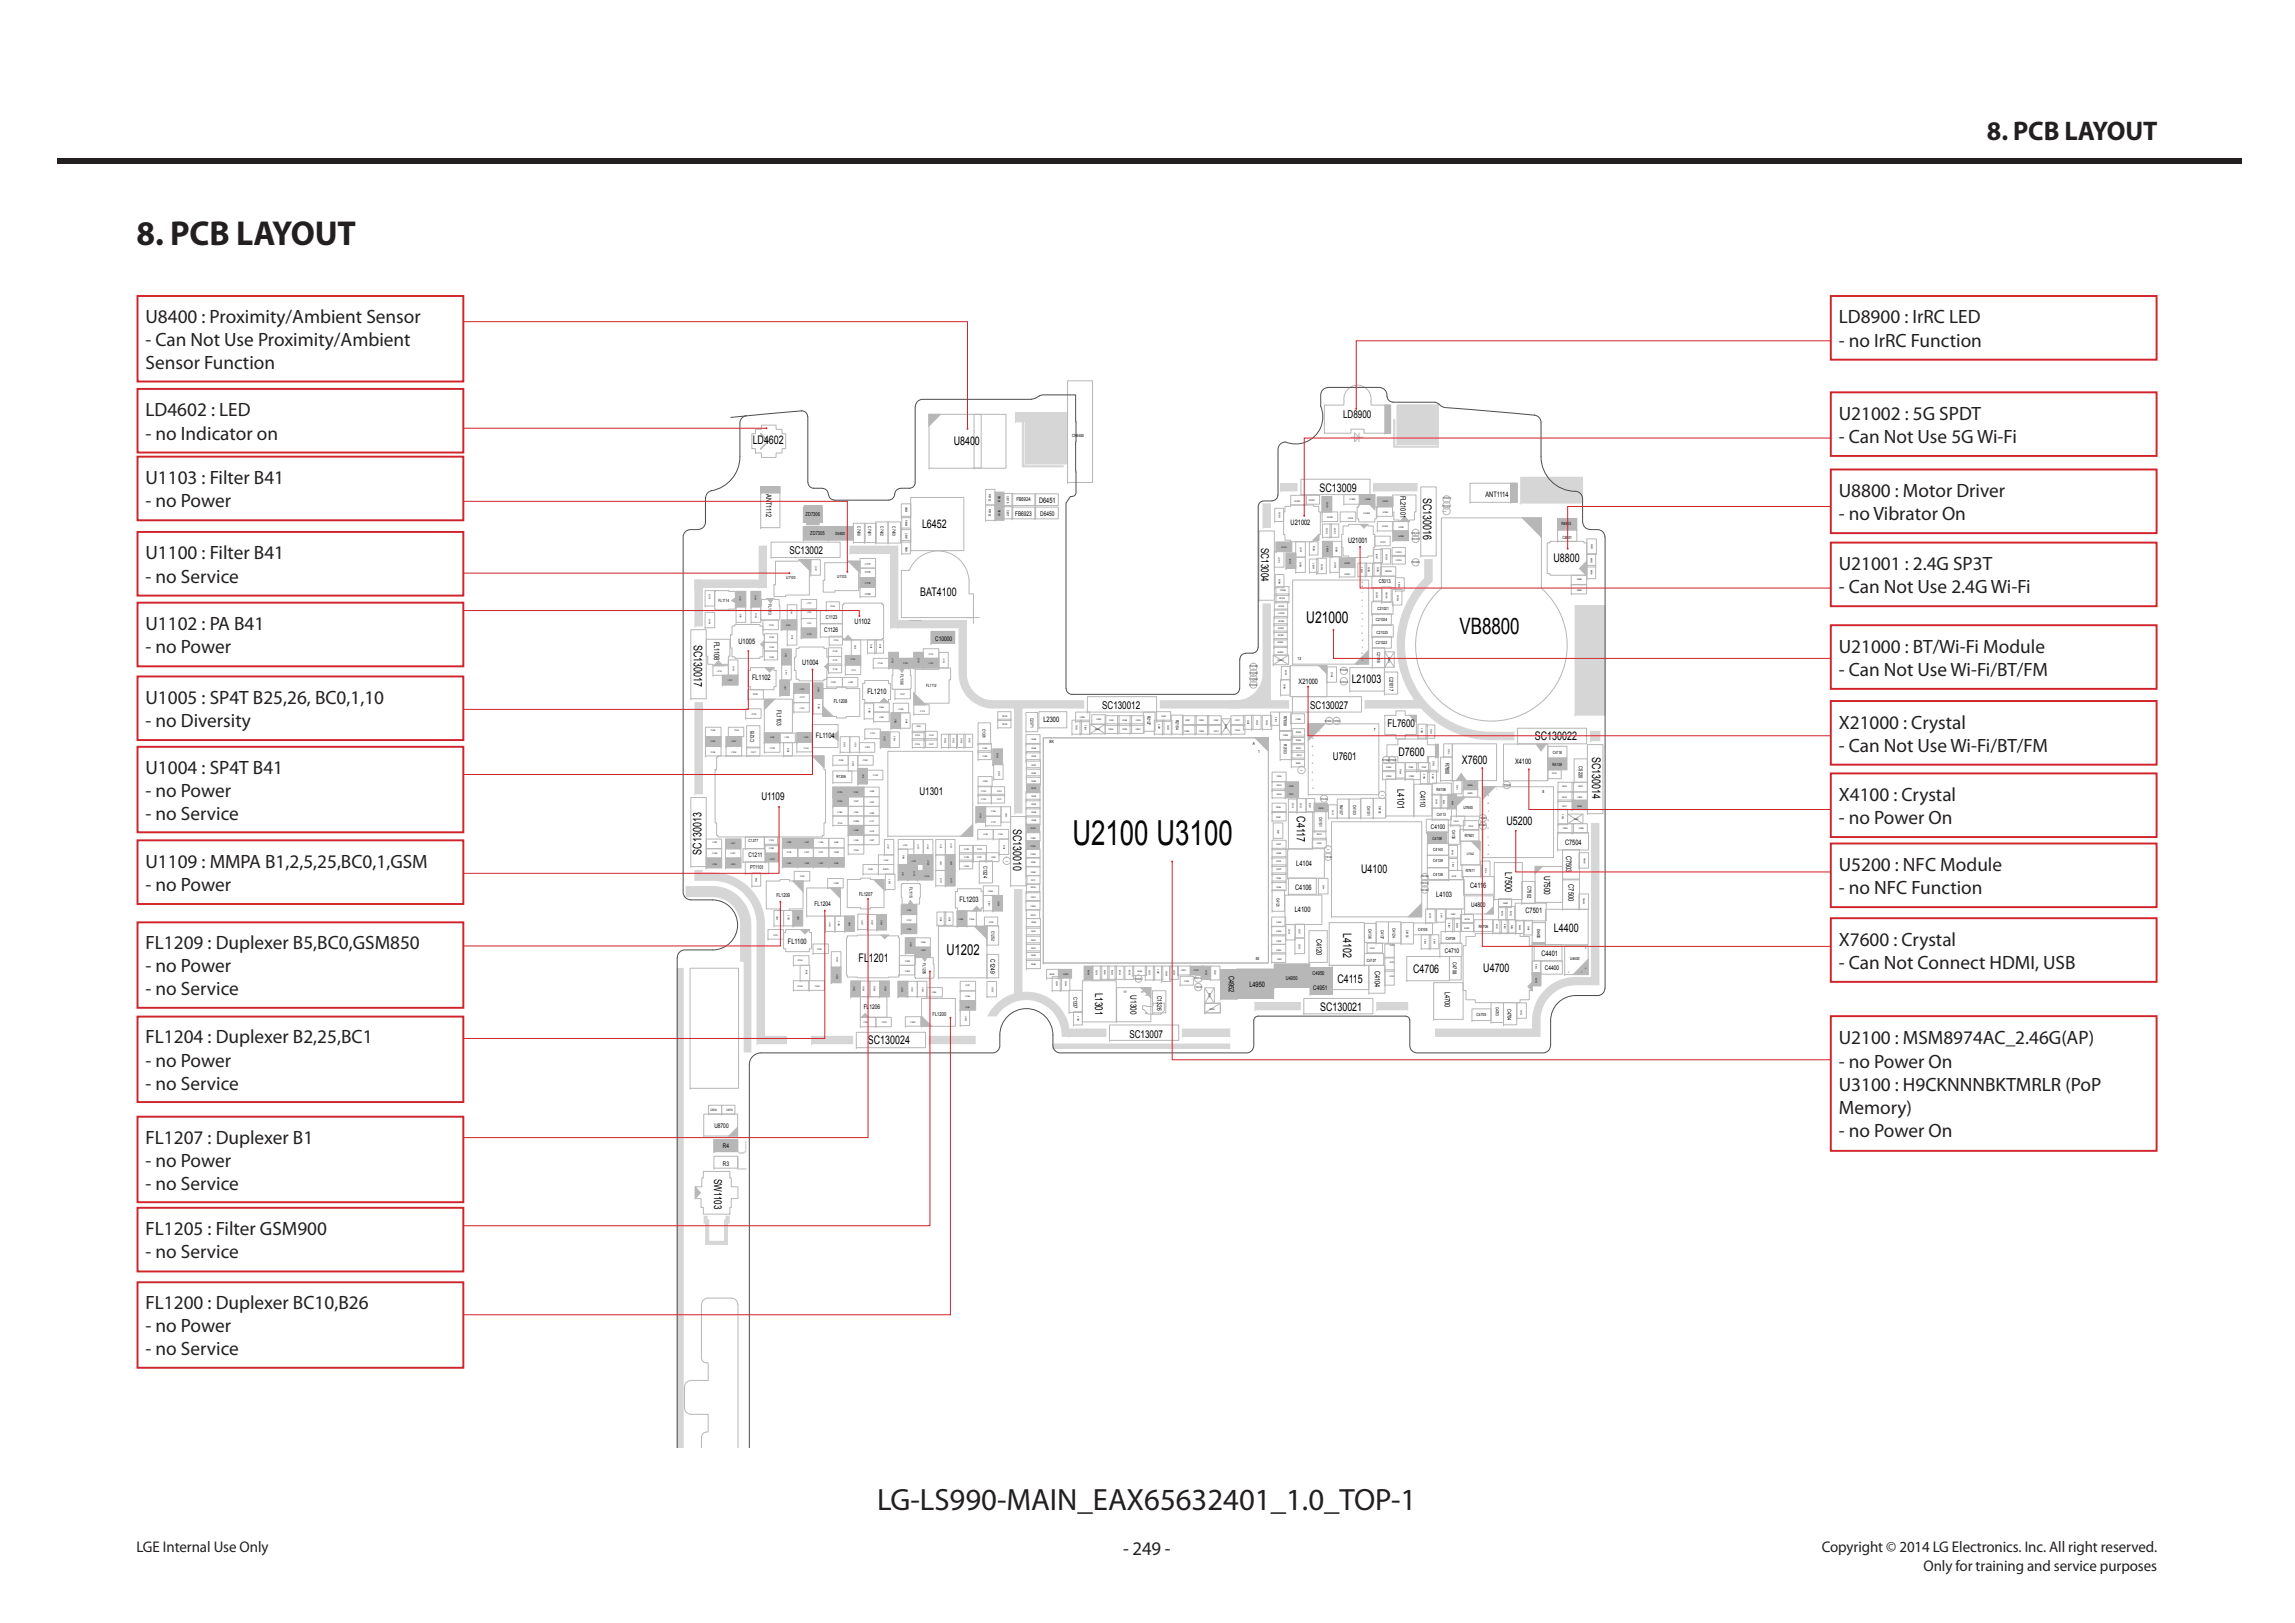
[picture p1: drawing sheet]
<svg xmlns="http://www.w3.org/2000/svg" width="420mm" height="297mm" viewBox="0 0 420 297" stroke-linecap="round" stroke-linejoin="round" font-family="sans-serif">
<defs><g id="words">
<text font-size="6.3" fill="#231f20" x="25" y="44.8">8. PCB LAYOUT</text>
<text font-size="6.3" x="196.3" y="154.7">U2100 U3100</text>
<text font-size="5.6" fill="#231f20" x="160.6" y="276.3">LG-LS990-MAIN_EAX65632401_1.0_TOP-1</text>
<text font-size="4.9" fill="#231f20" x="363.8" y="25.7">8. PCB LAYOUT</text>
<text font-size="4.1" x="267.2" y="116.1">VB8800</text>
<g font-size="3.5" fill="#231f20">
<text x="26.6" y="59.1">U8400 : Proximity/Ambient Sensor</text>
<text x="336.6" y="59.2">LD8900 : IrRC LED</text>
<text x="26.6" y="63.3">- Can Not Use Proximity/Ambient</text>
<text x="336.6" y="63.4">- no IrRC Function</text>
<text x="26.6" y="67.6">Sensor Function</text>
<text x="26.6" y="76.2">LD4602 : LED</text>
<text x="336.6" y="76.8">U21002 : 5G SPDT</text>
<text x="26.6" y="80.4">- no Indicator on</text>
<text x="336.6" y="81.1">- Can Not Use 5G Wi-Fi</text>
<text x="26.6" y="88.6">U1103 : Filter B41</text>
<text x="26.6" y="92.8">- no Power</text>
<text x="336.6" y="91">U8800 : Motor Driver</text>
<text x="336.6" y="95.2">- no Vibrator On</text>
<text x="26.6" y="102.4">U1100 : Filter B41</text>
<text x="26.6" y="106.6">- no Service</text>
<text x="336.6" y="104.3">U21001 : 2.4G SP3T</text>
<text x="336.6" y="108.6">- Can Not Use 2.4G Wi-Fi</text>
<text x="26.6" y="115.3">U1102 : PA B41</text>
<text x="26.6" y="119.6">- no Power</text>
<text x="336.6" y="119.5">U21000 : BT/Wi-Fi Module</text>
<text x="336.6" y="123.7">- Can Not Use Wi-Fi/BT/FM</text>
<text x="26.6" y="128.8">U1005 : SP4T B25,26, BC0,1,10</text>
<text x="26.6" y="133.1">- no Diversity</text>
<text x="336.6" y="133.3">X21000 : Crystal</text>
<text x="336.6" y="137.6">- Can Not Use Wi-Fi/BT/FM</text>
<text x="26.6" y="141.6">U1004 : SP4T B41</text>
<text x="26.6" y="145.8">- no Power</text>
<text x="336.6" y="146.6">X4100 : Crystal</text>
<text x="26.6" y="150.1">- no Service</text>
<text x="336.6" y="150.8">- no Power On</text>
<text x="26.6" y="158.8">U1109 : MMPA B1,2,5,25,BC0,1,GSM</text>
<text x="336.6" y="159.4">U5200 : NFC Module</text>
<text x="26.6" y="163.1">- no Power</text>
<text x="336.6" y="163.6">- no NFC Function</text>
<text x="26.6" y="173.7">FL1209 : Duplexer B5,BC0,GSM850</text>
<text x="336.6" y="173.1">X7600 : Crystal</text>
<text x="26.6" y="177.9">- no Power</text>
<text x="336.6" y="177.3">- Can Not Connect HDMI, USB</text>
<text x="26.6" y="182.2">- no Service</text>
<text x="26.6" y="191">FL1204 : Duplexer B2,25,BC1</text>
<text x="336.6" y="191.2">U2100 : MSM8974AC_2.46G(AP)</text>
<text x="26.6" y="195.2">- no Power</text>
<text x="336.6" y="195.4">- no Power On</text>
<text x="26.6" y="199.4">- no Service</text>
<text x="336.6" y="199.6">U3100 : H9CKNNNBKTMRLR (PoP</text>
<text x="336.6" y="203.9">Memory)</text>
<text x="26.6" y="209.3">FL1207 : Duplexer B1</text>
<text x="336.6" y="208.1">- no Power On</text>
<text x="26.6" y="213.5">- no Power</text>
<text x="26.6" y="217.8">- no Service</text>
<text x="26.6" y="226.1">FL1205 : Filter GSM900</text>
<text x="26.6" y="230.3">- no Service</text>
<text x="26.6" y="239.6">FL1200 : Duplexer BC10,B26</text>
<text x="26.6" y="243.8">- no Power</text>
<text x="26.6" y="248.1">- no Service</text>
<text x="205.6" y="284.6">- 249 -</text>
</g>
<text font-size="3" x="239.2" y="114">U21000</text>
<text font-size="2.8" x="173.3" y="174.8">U1202</text>
<g font-size="2.8" fill="#231f20">
<text x="25" y="284.1">LGE Internal Use Only</text>
<text x="333.5" y="284.1">Copyright © 2014 LG Electronics. Inc. All right reserved.</text>
<text x="352.2" y="287.5">Only for training and service purposes</text>
</g>
<g font-size="2.2">
<text x="137.8" y="81.3">LD4602</text>
<text x="174.6" y="81.4">U8400</text>
<text x="241.6" y="90">SC13009</text>
<text x="260.5" y="91.1" transform="rotate(90 260.5 91.1)">SC130016</text>
<text x="168.8" y="96.6">L6452</text>
<text x="284.4" y="102.9">U8800</text>
<text x="168.5" y="109.1">BAT4100</text>
<text x="127" y="118.1" transform="rotate(90 127 118.1)">SC130017</text>
<text x="247.5" y="125">L21003</text>
<text x="281" y="135.5">SC130022</text>
<text x="256" y="138.3">D7600</text>
<text x="267.6" y="139.9">X7600</text>
<text x="291.5" y="138.6" transform="rotate(90 291.5 138.6)">SC130014</text>
<text x="237.4" y="149.4" transform="rotate(90 237.4 149.4)">C4117</text>
<text x="185.5" y="151.7" transform="rotate(90 185.5 151.7)">SC130010</text>
<text x="275.8" y="150.9">U5200</text>
<text x="128.4" y="156.4" transform="rotate(-90 128.4 156.4)">SC130013</text>
<text x="249.2" y="159.8">U4100</text>
<text x="245.9" y="170.8" transform="rotate(90 245.9 170.8)">L4102</text>
<text x="284.5" y="170.5">L4400</text>
<text x="157.2" y="176">FL1201</text>
<text x="244.8" y="180">C4115</text>
<text x="258.7" y="178.1">C4706</text>
<text x="271.6" y="177.9">U4700</text>
<text x="241.7" y="185.1">SC130021</text>
<text x="158.9" y="191.1">SC130024</text>
</g>
<g font-size="2">
<text x="245.9" y="76.6">LD8900</text>
<text x="144.5" y="101.4">SC13002</text>
<text x="230.9" y="100.3" transform="rotate(90 230.9 100.3)">SC13004</text>
<text x="201.8" y="129.7">SC130012</text>
<text x="239.9" y="129.7">SC130027</text>
<text x="254" y="133.1">FL7600</text>
<text x="244" y="139">U7601</text>
<text x="139.4" y="146.5">U1109</text>
<text x="168.3" y="145.5">U1301</text>
<text x="200.5" y="181.7" transform="rotate(90 200.5 181.7)">L1301</text>
<text x="206.8" y="190">SC13007</text>
<text x="130.7" y="215.7" transform="rotate(90 130.7 215.7)">SW1103</text>
</g>
<g font-size="1.8">
<text x="255.8" y="144.4" transform="rotate(90 255.8 144.4)">L4101</text>
<text x="275.6" y="159.5" transform="rotate(90 275.6 159.5)">L7500</text>
</g>
<g font-size="1.6">
<text x="282.7" y="160.3" transform="rotate(90 282.7 160.3)">U7500</text>
<text x="207" y="182.2" transform="rotate(90 207 182.2)">U1300</text>
</g>
<g font-size="1.4">
<text x="140.3" y="90.4" transform="rotate(90 140.3 90.4)">ANT1112</text>
<text x="190.2" y="92">D6451</text>
<text x="256.4" y="90.7" transform="rotate(90 256.4 90.7)">FL21001</text>
<text x="272" y="90.9">ANT1114</text>
<text x="236.3" y="96.1">U21002</text>
<text x="246.8" y="99.3">U21001</text>
<text x="130.8" y="117.4" transform="rotate(90 130.8 117.4)">FL1108</text>
<text x="135.2" y="117.9">U1005</text>
<text x="156.4" y="114.2">U1102</text>
<text x="137.7" y="124.5">FL1102</text>
<text x="146.9" y="121.8">U1004</text>
<text x="237.7" y="125.1">X21000</text>
<text x="158.8" y="127">FL1210</text>
<text x="149.4" y="135.1">FL1104</text>
<text x="191" y="132.1">L2300</text>
<text x="277.4" y="139.8">X4100</text>
<text x="260" y="144.8" transform="rotate(90 260 144.8)">C4110</text>
<text x="286.5" y="154.6">C7504</text>
<text x="237.3" y="158.6">L4104</text>
<text x="286.7" y="156.6" transform="rotate(90 286.7 156.6)">C7503</text>
<text x="287.1" y="161.9" transform="rotate(90 287.1 161.9)">C7500</text>
<text x="175.7" y="165.2">FL1203</text>
<text x="237" y="166.9">L4100</text>
<text x="237.1" y="162.9">C4106</text>
<text x="263" y="164.2">L4103</text>
<text x="269.1" y="162.6">C4116</text>
<text x="279.3" y="167.1">C7501</text>
<text x="144.3" y="172.8">FL1100</text>
<text x="241" y="171.8" transform="rotate(90 241 171.8)">C4120</text>
<text x="225" y="178.6" transform="rotate(90 225 178.6)">C4952</text>
<text x="251.7" y="177.7" transform="rotate(90 251.7 177.7)">C4104</text>
<text x="282.2" y="174.9">C4401</text>
<text x="228.7" y="180.7">L4950</text>
<text x="264.5" y="181.5" transform="rotate(90 264.5 181.5)">L4700</text>
</g>
<g font-size="1.2">
<text x="185.8" y="94.5">FB6923</text>
<text x="190.4" y="94.5">D6450</text>
<text x="150.9" y="115.6">C1126</text>
<text x="171.2" y="117.2">C10000</text>
<text x="142.2" y="129.9" transform="rotate(90 142.2 129.9)">FL1103</text>
<text x="262" y="151.7">C4100</text>
<text x="137" y="156.9">C1211</text>
<text x="149.1" y="165.8">FL1204</text>
<text x="269.4" y="165.9">U4800</text>
<text x="181.3" y="175.6" transform="rotate(90 181.3 175.6)">C1249</text>
<text x="264.5" y="174.3">C4710</text>
<text x="282.8" y="177.6">C4400</text>
<text x="158.1" y="184.7">FL1206</text>
<text x="211.9" y="182.3" transform="rotate(90 211.9 182.3)">C1326</text>
<text x="240.4" y="181.2">C4951</text>
<text x="130.8" y="206.4">U8700</text>
<text x="132.4" y="213.4">R3</text>
<text x="132.4" y="210.1">R4</text>
</g>
<g font-size="1">
<text x="147.5" y="94.5">ZD7306</text>
<text x="186.1" y="91.7">FB6924</text>
<text x="148.3" y="98">ZD7305</text>
<text x="252.4" y="106.8">C5013</text>
<text x="151.2" y="113.2">C1123</text>
<text x="254.4" y="123.8" transform="rotate(90 254.4 123.8)">C21017</text>
<text x="152.6" y="128.7">FL1208</text>
<text x="138.1" y="135.9" transform="rotate(-90 138.1 135.9)">C1215</text>
<text x="264.6" y="139.6" transform="rotate(90 264.6 139.6)">R7600</text>
<text x="289" y="140.3" transform="rotate(90 289 140.3)">C5220</text>
<text x="137.3" y="159.1">PT1101</text>
<text x="180.1" y="158.5" transform="rotate(90 180.1 158.5)">C1324</text>
<text x="142.2" y="164.2">FL1209</text>
<text x="157.3" y="164">FL1207</text>
<text x="279.6" y="162.2" transform="rotate(90 279.6 162.2)">C7502</text>
<text x="235.4" y="179.3">U4950</text>
<text x="240.3" y="178.5">C4950</text>
<text x="266" y="176.1" transform="rotate(90 266 176.1)">C4708</text>
<text x="170.7" y="185.9">FL1200</text>
<text x="196.6" y="182.4" transform="rotate(90 196.6 182.4)">C1337</text>
<text x="276" y="184.6" transform="rotate(90 276 184.6)">C4704</text>
</g>
<g font-size=".8">
<text x="196.3" y="80.1">CN6450</text>
<text x="153" y="97.9">D4603</text>
<text x="157" y="96.3" transform="rotate(90 157 96.3)">C7400</text>
<text x="159" y="96.3" transform="rotate(90 159 96.3)">C7401</text>
<text x="161.2" y="96.3" transform="rotate(90 161.2 96.3)">C7402</text>
<text x="163.4" y="96.3" transform="rotate(90 163.4 96.3)">C7403</text>
<text x="285.9" y="96.1">R8803</text>
<text x="286" y="98.6">C8801</text>
<text x="143.9" y="106">U1100</text>
<text x="153.3" y="105.8">U1103</text>
<text x="131.6" y="110.1">FL1114</text>
<text x="140.7" y="110.6" transform="rotate(90 140.7 110.6)">FL1113</text>
<text x="251.9" y="113.7">C21024</text>
<text x="252.2" y="111.6">C21021</text>
<text x="251.9" y="117.9">C21022</text>
<text x="252" y="115.9">C21023</text>
<text x="252.2" y="119.3" transform="rotate(90 252.2 119.3)">C21016</text>
<text x="164.9" y="123.3" transform="rotate(90 164.9 123.3)">FL1106</text>
<text x="169.6" y="125.7">FL1112</text>
<text x="237.6" y="120.9">12</text>
<text x="188.6" y="131.4" transform="rotate(90 188.6 131.4)">C2371</text>
<text x="210.1" y="131" transform="rotate(90 210.1 131)">R2127</text>
<text x="215.3" y="131.7" transform="rotate(90 215.3 131.7)">R2104</text>
<text x="235" y="131.1" transform="rotate(90 235 131.1)">R7608</text>
<text x="179.9" y="133.4" transform="rotate(90 179.9 133.4)">C1301</text>
<text x="192.2" y="135.9">BK</text>
<text x="229.4" y="136.4">A</text>
<text x="230.3" y="137.8">1</text>
<text x="235" y="136.2" transform="rotate(90 235 136.2)">R2103</text>
<text x="251.5" y="133.8">7</text>
<text x="284.3" y="137.9">C4118</text>
<text x="153.1" y="142.4">R1306</text>
<text x="284.2" y="140.2">R4109</text>
<text x="241.5" y="149.5" transform="rotate(90 241.5 149.5)">C4151</text>
<text x="245.3" y="147.3" transform="rotate(90 245.3 147.3)">R4107</text>
<text x="247.7" y="147.3" transform="rotate(90 247.7 147.3)">C4103</text>
<text x="250.3" y="147.5" transform="rotate(90 250.3 147.5)">C4101</text>
<text x="263" y="144.7">R4106</text>
<text x="263" y="149.3">C4113</text>
<text x="267.9" y="148">U7600</text>
<text x="282.4" y="145.1">8</text>
<text x="137.1" y="154.1">C1277</text>
<text x="262.3" y="153.7">C4108</text>
<text x="262.4" y="155.8">C4140</text>
<text x="265.9" y="151.8" transform="rotate(90 265.9 151.8)">C4135</text>
<text x="268.2" y="153.3">R7601</text>
<text x="262.4" y="157.8">C4139</text>
<text x="262.4" y="160.4">C4138</text>
<text x="268.4" y="159.7">R7611</text>
<text x="166.5" y="162.3" transform="rotate(90 166.5 162.3)">FL1115</text>
<text x="233.7" y="164.3" transform="rotate(90 233.7 164.3)">C4121</text>
<text x="181.5" y="170.4" transform="rotate(90 181.5 170.4)">C1252</text>
<text x="250.5" y="170.1" transform="rotate(90 250.5 170.1)">C4136</text>
<text x="252.8" y="170.1" transform="rotate(90 252.8 170.1)">C4137</text>
<text x="255" y="169.8" transform="rotate(90 255 169.8)">C4124</text>
<text x="259.6" y="170.5">C4105</text>
<text x="264.7" y="172">C4709</text>
<text x="270.7" y="169.8">R4706</text>
<text x="281.4" y="170" transform="rotate(90 281.4 170)">D4400</text>
<text x="169" y="176.3" transform="rotate(90 169 176.3)">FL1205</text>
<text x="229.9" y="175.7">50</text>
<text x="250.2" y="176.1">C4107</text>
<text x="287.5" y="175.8">U4400</text>
<text x="270.3" y="185.9">C4705</text>
<text x="273.9" y="184.2" transform="rotate(90 273.9 184.2)">C4703</text>
</g>
<g font-size=".6">
<text x="181" y="90.5" transform="rotate(90 181 90.5)">R6123</text>
<text x="181" y="93.2" transform="rotate(90 181 93.2)">R6122</text>
<text x="182.8" y="90.7" transform="rotate(90 182.8 90.7)">R6124</text>
<text x="182.8" y="93.3" transform="rotate(90 182.8 93.3)">R6121</text>
<text x="184.3" y="90.8" transform="rotate(90 184.3 90.8)">C6118</text>
<text x="184.3" y="93.4" transform="rotate(90 184.3 93.4)">C6117</text>
<text x="252.5" y="147.6" transform="rotate(90 252.5 147.6)">C4102</text>
<text x="268.6" y="156.5">U7602</text>
<text x="257.5" y="170.3" transform="rotate(90 257.5 170.3)">C4133</text>
<text x="130" y="203.3">C8700</text>
<text x="133" y="203.3">C8701</text>
</g>
<g font-size=".5">
<text x="165.8" y="95.2" transform="rotate(90 165.8 95.2)">R8400</text>
<text x="165.8" y="92.7" transform="rotate(90 165.8 92.7)">C8400</text>
<text x="264.1" y="92.8">TP21014</text>
<text x="264.2" y="91.4">TP21013</text>
<text x="165.8" y="97.6" transform="rotate(90 165.8 97.6)">C8401</text>
<text x="165.8" y="100" transform="rotate(90 165.8 100)">R8401</text>
<text x="258.4" y="97.7">TP21010</text>
<text x="258.5" y="98.9">TP21011</text>
<text x="158.4" y="104.9">C1118</text>
<text x="158.4" y="106.9">L1118</text>
<text x="158.4" y="103.4">L1117</text>
<text x="258.4" y="103">TP21000</text>
<text x="158.4" y="108.9">L1169</text>
<text x="228.7" y="125.5">TP21003</text>
<text x="228.8" y="122.1">TP21002</text>
<text x="228.8" y="123.3">TP21005</text>
<text x="228.8" y="124.5">TP21004</text>
<text x="245.4" y="122.9">TP21001</text>
<text x="245.4" y="125">TP21012</text>
<text x="242.5" y="132.1">TP7600</text>
<text x="244.1" y="132.1">TP7601</text>
<text x="253.1" y="139.2">TP7602TP7603</text>
<text x="275.3" y="143.8">TP5200</text>
<text x="241.8" y="146.3">TP4102</text>
<text x="271" y="149.9">TP5201</text>
<text x="270.8" y="151.3">TP5202</text>
<text x="242.6" y="157">TP4106</text>
<text x="260.2" y="161.8">TP4110</text>
<text x="260.2" y="160.5">TP4109</text>
<text x="260.2" y="163.1">TP4108</text>
<text x="207.8" y="179.4">TP2300</text>
<text x="218.7" y="179.3">TP4113</text>
<text x="218.9" y="180.9">TP4101</text>
</g>
<g font-size=".4">
<text x="234.1" y="93.7" transform="rotate(90 234.1 93.7)">C21033</text>
<text x="237" y="91.8">C21039</text>
<text x="239.7" y="91.7">R21001</text>
<text x="242.8" y="91.9" transform="rotate(90 242.8 91.9)">C21031</text>
<text x="243" y="94.7">C21030</text>
<text x="246.8" y="95">L21010</text>
<text x="247.1" y="91.6">C13008</text>
<text x="249.6" y="94.1">FL21000</text>
<text x="249.9" y="91.6">L13008</text>
<text x="253.1" y="91.9">C21019</text>
<text x="253.1" y="93.9">L21004</text>
<text x="234" y="102" transform="rotate(90 234 102)">L21013</text>
<text x="234.6" y="100.3">L21014</text>
<text x="238" y="100.1" transform="rotate(90 238 100.1)">L21011</text>
<text x="240.4" y="99.8" transform="rotate(90 240.4 99.8)">R21002</text>
<text x="242.8" y="96.7" transform="rotate(90 242.8 96.7)">C21012</text>
<text x="242.9" y="100" transform="rotate(90 242.9 100)">C21029</text>
<text x="244.3" y="96.7" transform="rotate(90 244.3 96.7)">C21015</text>
<text x="244.6" y="100" transform="rotate(90 244.6 100)">C21028</text>
<text x="251.9" y="101.3" transform="rotate(90 251.9 101.3)">L21007</text>
<text x="252.7" y="99.3">C21011</text>
<text x="253.1" y="96.4">C21018</text>
<text x="253.7" y="101.4" transform="rotate(90 253.7 101.4)">C21020</text>
<text x="255.6" y="101.1">C21013</text>
<text x="256" y="98.3">L21006</text>
<text x="256" y="96.6">L21005</text>
<text x="291.3" y="99.5" transform="rotate(90 291.3 99.5)">C8803</text>
<text x="149.2" y="103.6" transform="rotate(90 149.2 103.6)">C1197</text>
<text x="234.1" y="105.9" transform="rotate(90 234.1 105.9)">C21004</text>
<text x="236.1" y="102.2" transform="rotate(90 236.1 102.2)">L21012</text>
<text x="238" y="102.8" transform="rotate(90 238 102.8)">C21032</text>
<text x="240.4" y="103.1" transform="rotate(90 240.4 103.1)">C21005</text>
<text x="241.9" y="103.2" transform="rotate(90 241.9 103.2)">C21006</text>
<text x="244.3" y="102.9" transform="rotate(90 244.3 102.9)">L21009</text>
<text x="246.1" y="103.2">C21027</text>
<text x="246.2" y="105.2">L21008</text>
<text x="249.2" y="103.8" transform="rotate(90 249.2 103.8)">C21001</text>
<text x="249.3" y="106.6">N</text>
<text x="249.3" y="107.4">M</text>
<text x="250.5" y="103.7" transform="rotate(90 250.5 103.7)">C21002</text>
<text x="252.1" y="103.7" transform="rotate(90 252.1 103.7)">C21003</text>
<text x="253.6" y="104.7">FB21000</text>
<text x="255.6" y="102.8">C21014</text>
<text x="256.1" y="106.6" transform="rotate(90 256.1 106.6)">R21003</text>
<text x="288.7" y="106.2">C8800</text>
<text x="291.2" y="104.3" transform="rotate(90 291.2 104.3)">R8801</text>
<text x="291.2" y="102.1" transform="rotate(90 291.2 102.1)">R8802</text>
<text x="129.8" y="108.8" transform="rotate(90 129.8 108.8)">C1178</text>
<text x="129.8" y="113.3" transform="rotate(90 129.8 113.3)">C1156</text>
<text x="135.4" y="109.1" transform="rotate(90 135.4 109.1)">L1161</text>
<text x="135.4" y="112.3" transform="rotate(90 135.4 112.3)">C1181</text>
<text x="138.2" y="109" transform="rotate(90 138.2 109)">L1160</text>
<text x="138.3" y="112.2" transform="rotate(90 138.3 112.2)">C1180</text>
<text x="144.8" y="111.5" transform="rotate(90 144.8 111.5)">L1103</text>
<text x="147.8" y="110.6">L1113</text>
<text x="147.8" y="112.1">L1116</text>
<text x="152" y="111">C1124</text>
<text x="234" y="113.8">R21006</text>
<text x="234.1" y="111.1">C21010</text>
<text x="234.1" y="112.3">C21009</text>
<text x="234.2" y="109.6">R21014</text>
<text x="234.4" y="108.2">C21026</text>
<text x="249.3" y="112.3">H</text>
<text x="249.3" y="109.9">K</text>
<text x="249.4" y="113.6">G</text>
<text x="249.4" y="111.1">J</text>
<text x="252" y="108.3" transform="rotate(90 252 108.3)">C21040</text>
<text x="253.7" y="108.3" transform="rotate(90 253.7 108.3)">FB21001</text>
<text x="255.8" y="109" transform="rotate(90 255.8 109)">C21008</text>
<text x="288.7" y="108.2">C8802</text>
<text x="140.8" y="114.6">C1176</text>
<text x="140.9" y="118.5">C1145</text>
<text x="140.9" y="116.8">C1155</text>
<text x="143.8" y="119.5" transform="rotate(90 143.8 119.5)">L1112</text>
<text x="143.9" y="114.6">L1104</text>
<text x="144.9" y="116.2" transform="rotate(90 144.9 116.2)">C1110</text>
<text x="147.8" y="114.1">L1114</text>
<text x="147.8" y="116.1">C1121</text>
<text x="152.5" y="119.3">C1129</text>
<text x="152.6" y="117.3">C1125</text>
<text x="156.5" y="118" transform="rotate(90 156.5 118)">C1119</text>
<text x="159.4" y="117.8" transform="rotate(90 159.4 117.8)">C1198</text>
<text x="161" y="117.8" transform="rotate(90 161 117.8)">C1199</text>
<text x="170" y="119.9">C1173</text>
<text x="233.9" y="119.5">R21009</text>
<text x="233.9" y="117.7">R21008</text>
<text x="234" y="116.4">R21005</text>
<text x="234" y="115.1">R21007</text>
<text x="249.3" y="116">E</text>
<text x="249.3" y="119.7">B</text>
<text x="249.4" y="118.5">C</text>
<text x="249.4" y="117.3">D</text>
<text x="131.3" y="123.1">L1135</text>
<text x="133.3" y="124.6">L1137</text>
<text x="134.2" y="121.9" transform="rotate(90 134.2 121.9)">C1154</text>
<text x="140.9" y="120.4">C1182</text>
<text x="143.6" y="125.5" transform="rotate(90 143.6 125.5)">L1111</text>
<text x="143.8" y="122.7" transform="rotate(90 143.8 122.7)">C1117</text>
<text x="149.7" y="125.7" transform="rotate(90 149.7 125.7)">L1260</text>
<text x="152.1" y="125">C1270</text>
<text x="152.5" y="122.6">C1128</text>
<text x="152.5" y="121">C1127</text>
<text x="155.4" y="125">L1250</text>
<text x="155.8" y="120.9">C1122</text>
<text x="155.9" y="122.9">L1115</text>
<text x="160.7" y="121.5">C1146</text>
<text x="163.3" y="120.5" transform="rotate(90 163.3 120.5)">L1129</text>
<text x="165.3" y="121.5">C1130</text>
<text x="168" y="120.4" transform="rotate(90 168 120.4)">C1163</text>
<text x="170.1" y="121.6">L1152</text>
<text x="172.7" y="120.5" transform="rotate(90 172.7 120.5)">L1150</text>
<text x="234" y="121">R21012</text>
<text x="235.1" y="125.1" transform="rotate(90 235.1 125.1)">C21035</text>
<text x="235.3" y="122.6" transform="rotate(90 235.3 122.6)">R21011</text>
<text x="243.7" y="122.9" transform="rotate(90 243.7 122.9)">C21034</text>
<text x="248.5" y="121.7">1</text>
<text x="249.4" y="120.9">A</text>
<text x="254.2" y="120.3" transform="rotate(90 254.2 120.3)">R21013</text>
<text x="137.6" y="130.8">C1133</text>
<text x="137.9" y="127.2">R1109</text>
<text x="146.4" y="129.7">L1123</text>
<text x="146.4" y="126.3">L1122</text>
<text x="146.5" y="127.7">C1137</text>
<text x="149.8" y="128.9" transform="rotate(90 149.8 128.9)">R1202</text>
<text x="159" y="129.7" transform="rotate(90 159 129.7)">C1283</text>
<text x="161" y="129.6">C1284</text>
<text x="161" y="131.5">L1262</text>
<text x="163.8" y="131.5" transform="rotate(90 163.8 131.5)">L1222</text>
<text x="164.5" y="129.9">C1228</text>
<text x="164.8" y="127.2">C1147</text>
<text x="165.9" y="131.5" transform="rotate(90 165.9 131.5)">C1260</text>
<text x="168.5" y="130.3">C1174</text>
<text x="183.5" y="131.2">R2108</text>
<text x="197.7" y="131.4">C2390</text>
<text x="200.8" y="131.8">C2356</text>
<text x="203.1" y="131.9">C2351</text>
<text x="205.5" y="131.9">C2384</text>
<text x="208" y="131.9">C2338</text>
<text x="212.6" y="131.2">C2347</text>
<text x="228.4" y="131.7" transform="rotate(90 228.4 131.7)">C2345</text>
<text x="230" y="131.8" transform="rotate(90 230 131.8)">C2339</text>
<text x="231.8" y="131.7" transform="rotate(90 231.8 131.7)">C2329</text>
<text x="233.5" y="131.3" transform="rotate(90 233.5 131.3)">C7613</text>
<text x="237.3" y="131.7">C7608</text>
<text x="130.1" y="135.8">L1229</text>
<text x="130.1" y="133.8">C1235</text>
<text x="130.1" y="137.8">C1234</text>
<text x="133.9" y="135.9">L1223</text>
<text x="133.9" y="137.9">C1230</text>
<text x="134.5" y="133.8">C1231</text>
<text x="137.5" y="137.9">C1217</text>
<text x="141" y="135.1">L1124</text>
<text x="141" y="137.1">C1139</text>
<text x="143.7" y="135.1">L1125</text>
<text x="144.2" y="136.8" transform="rotate(90 144.2 136.8)">C1220</text>
<text x="147.2" y="135.1">L1126</text>
<text x="147.2" y="137.1">C1140</text>
<text x="154.5" y="135.8" transform="rotate(90 154.5 135.8)">C1274</text>
<text x="156.5" y="135.8" transform="rotate(90 156.5 135.8)">L1210</text>
<text x="158.4" y="136.9">C1275</text>
<text x="159.4" y="134.4">C1141</text>
<text x="161.8" y="134.8" transform="rotate(90 161.8 134.8)">L1127</text>
<text x="163.6" y="134.8" transform="rotate(90 163.6 134.8)">C1142</text>
<text x="167.5" y="136.3">C1314</text>
<text x="167.5" y="134.7">C1316</text>
<text x="167.7" y="133.1">L1303</text>
<text x="170.1" y="134.7">C1315</text>
<text x="170.1" y="136.3">C1317</text>
<text x="172.9" y="135.1" transform="rotate(90 172.9 135.1)">C1304</text>
<text x="174.5" y="135.1" transform="rotate(90 174.5 135.1)">C1302</text>
<text x="175.9" y="135.1" transform="rotate(90 175.9 135.1)">C1306</text>
<text x="177.4" y="135.1" transform="rotate(90 177.4 135.1)">C1307</text>
<text x="179.9" y="137">C1305</text>
<text x="182.5" y="137.9" transform="rotate(90 182.5 137.9)">C1334</text>
<text x="183.5" y="132.7">R2109</text>
<text x="188.8" y="135.5">C2369</text>
<text x="188.8" y="137">C2366</text>
<text x="196.9" y="132.7" transform="rotate(90 196.9 132.7)">C2322</text>
<text x="198.6" y="132.8" transform="rotate(90 198.6 132.8)">C2328</text>
<text x="200.5" y="133.6">R2309</text>
<text x="203" y="133.7">C2355</text>
<text x="205.5" y="133.7">C2375</text>
<text x="208" y="133.7">C2341</text>
<text x="212.1" y="132.6" transform="rotate(90 212.1 132.6)">C2364</text>
<text x="213.7" y="132.6" transform="rotate(90 213.7 132.6)">C2365</text>
<text x="216.9" y="133.9">C2302</text>
<text x="217" y="132">C2301</text>
<text x="219.6" y="132">C2383</text>
<text x="219.6" y="133.9">C2300</text>
<text x="222.2" y="132">C2381</text>
<text x="222.2" y="133.9">C2313</text>
<text x="224.3" y="132.5" transform="rotate(90 224.3 132.5)">R2300</text>
<text x="226.1" y="133.8">C2318</text>
<text x="226.1" y="132">C2317</text>
<text x="234.9" y="134.7">C7609</text>
<text x="237.3" y="137">R7603</text>
<text x="237.3" y="134.2">R7602</text>
<text x="237.3" y="135.6">R7609</text>
<text x="240.2" y="136.7">B</text>
<text x="240.3" y="135.2">A</text>
<text x="241.5" y="134">1</text>
<text x="260.2" y="133.3" transform="rotate(90 260.2 133.3)">C7606</text>
<text x="261.9" y="133.5" transform="rotate(90 261.9 133.5)">C7607</text>
<text x="265.1" y="137.1" transform="rotate(90 265.1 137.1)">C7612</text>
<text x="153.6" y="139.3">C1208</text>
<text x="156.1" y="139.4" transform="rotate(90 156.1 139.4)">L1209</text>
<text x="157.9" y="141.6" transform="rotate(90 157.9 141.6)">L1119</text>
<text x="158" y="139.3">C1209</text>
<text x="159.9" y="142">C1120</text>
<text x="179.9" y="138.5">C1308</text>
<text x="179.9" y="143.2">C1300</text>
<text x="182.8" y="141.1" transform="rotate(90 182.8 141.1)">C1333</text>
<text x="188.8" y="143.1">C2380</text>
<text x="188.8" y="140.1">C2357</text>
<text x="188.8" y="138.6">C2353</text>
<text x="188.8" y="141.7">C2382</text>
<text x="233.8" y="143.9">R2143</text>
<text x="233.8" y="142.3">C2354</text>
<text x="236" y="144">C2100</text>
<text x="237.3" y="139.8">R7604</text>
<text x="237.4" y="138.4">R7610</text>
<text x="240.2" y="142.9">F</text>
<text x="240.2" y="141.4">E</text>
<text x="240.2" y="139.8">D</text>
<text x="240.3" y="138.3">C</text>
<text x="253.8" y="140.5">R7606</text>
<text x="253.8" y="142.1">R7605</text>
<text x="256.3" y="140.7" transform="rotate(90 256.3 140.7)">C7604</text>
<text x="257.9" y="140.5">C7605</text>
<text x="258" y="142.2">C7600</text>
<text x="260.3" y="140.6">C7601</text>
<text x="260.6" y="141.7" transform="rotate(90 260.6 141.7)">C7603</text>
<text x="262.2" y="141.7" transform="rotate(90 262.2 141.7)">R4105</text>
<text x="262.3" y="139.3" transform="rotate(90 262.3 139.3)">C7602</text>
<text x="266.7" y="143.7" transform="rotate(90 266.7 143.7)">C7611</text>
<text x="268.7" y="143.8">R5206</text>
<text x="284.2" y="141.7">C4119</text>
<text x="153.3" y="145.1">C1276</text>
<text x="153.3" y="146.8">C1219</text>
<text x="153.3" y="148.7">C1204</text>
<text x="156.3" y="145.1">C1281</text>
<text x="156.3" y="146.9">C1207</text>
<text x="156.3" y="148.7">L1603</text>
<text x="159.2" y="147">L1207</text>
<text x="159.2" y="145">L1200</text>
<text x="159.2" y="148.9">L1259</text>
<text x="179.4" y="148.9" transform="rotate(90 179.4 148.9)">L1145</text>
<text x="179.7" y="146.4">C1318</text>
<text x="179.7" y="144.9">C1319</text>
<text x="181.5" y="148.5">C1164</text>
<text x="182.5" y="144.9">C1313</text>
<text x="182.5" y="146.4">C1311</text>
<text x="184.1" y="148.7" transform="rotate(90 184.1 148.7)">L1144</text>
<text x="188.8" y="145.9">C2323</text>
<text x="188.8" y="148.9">C2358</text>
<text x="188.8" y="147.3">C2325</text>
<text x="188.8" y="144.5">R2122</text>
<text x="233.6" y="149.7">C2367</text>
<text x="233.6" y="147.8">C2336</text>
<text x="233.8" y="145.5">R2144</text>
<text x="236" y="145.4">C2101</text>
<text x="236.5" y="147" transform="rotate(90 236.5 147)">C2110</text>
<text x="238" y="147" transform="rotate(90 238 147)">C4123</text>
<text x="239.7" y="147" transform="rotate(90 239.7 147)">R7607</text>
<text x="240.3" y="144.5">G</text>
<text x="241.5" y="148">R4104</text>
<text x="243.9" y="148.2" transform="rotate(90 243.9 148.2)">C4112</text>
<text x="262.9" y="146.2" transform="rotate(90 262.9 146.2)">C4126</text>
<text x="264.2" y="146.4" transform="rotate(90 264.2 146.4)">R4114</text>
<text x="265.8" y="146.5" transform="rotate(90 265.8 146.5)">R4115</text>
<text x="268.7" y="145.3">R5205</text>
<text x="272.4" y="147.2">B</text>
<text x="272.4" y="148.7">C</text>
<text x="272.5" y="145.6">A</text>
<text x="286" y="149.1" transform="rotate(90 286 149.1)">C5216</text>
<text x="286" y="146">C5214</text>
<text x="286" y="144">C5218</text>
<text x="286" y="147.8">C5217</text>
<text x="288.8" y="147.8">R5204</text>
<text x="288.8" y="146">C5205</text>
<text x="288.9" y="144">C5219</text>
<text x="130.5" y="154.3">L1235</text>
<text x="133.8" y="154.5">L1231</text>
<text x="140.8" y="154">C1212</text>
<text x="140.8" y="155.5">C1282</text>
<text x="144.1" y="154.2">L1225</text>
<text x="147.3" y="154.2">L1221</text>
<text x="149.9" y="154.3">L1252</text>
<text x="152.7" y="154.3">L1206</text>
<text x="153.4" y="150.7">C1135</text>
<text x="156.2" y="150.4">C14009</text>
<text x="156.3" y="155.7">C1236</text>
<text x="156.3" y="152.1">L1256</text>
<text x="156.3" y="153.9">L1228</text>
<text x="159.2" y="152.3">L1218</text>
<text x="159.2" y="153.9">L1227</text>
<text x="159.2" y="150.5">L1171</text>
<text x="162.5" y="154.5" transform="rotate(90 162.5 154.5)">L1167</text>
<text x="165.3" y="154.7">L1105</text>
<text x="168" y="154.5" transform="rotate(90 168 154.5)">L1155</text>
<text x="169.7" y="154.5" transform="rotate(90 169.7 154.5)">L1149</text>
<text x="172.1" y="154.5" transform="rotate(90 172.1 154.5)">L1151</text>
<text x="174" y="154.3" transform="rotate(90 174 154.3)">L1154</text>
<text x="176.5" y="155.6">C1323</text>
<text x="178.9" y="155.6">C1312</text>
<text x="180" y="152.8">L1136</text>
<text x="181.5" y="150.6">C1172</text>
<text x="182.8" y="152.8">L1138</text>
<text x="183.7" y="154.6" transform="rotate(90 183.7 154.6)">C1194</text>
<text x="188.7" y="153.5">C2362</text>
<text x="188.7" y="155">C2105</text>
<text x="188.7" y="151.7">R2140</text>
<text x="188.8" y="150.3">C2398</text>
<text x="233.7" y="154.7">C2327</text>
<text x="233.9" y="151.8" transform="rotate(90 233.9 151.8)">R2121</text>
<text x="241.1" y="154.5">C4122</text>
<text x="241.1" y="152.9">R4118</text>
<text x="265.8" y="155.5" transform="rotate(90 265.8 155.5)">R4102</text>
<text x="266.2" y="150.4">C4142</text>
<text x="268.8" y="151.3">C7610</text>
<text x="272.4" y="150.3">D</text>
<text x="272.4" y="151.8">E</text>
<text x="272.4" y="154.9">G</text>
<text x="286.1" y="151.8">C5203</text>
<text x="288.2" y="150">R5201</text>
<text x="289.1" y="151.8">C5209</text>
<text x="130.5" y="158.2">L1234</text>
<text x="130.5" y="156.2">C1240</text>
<text x="133.8" y="156.4">C1237</text>
<text x="133.8" y="158.4">L1230</text>
<text x="138.3" y="160.6" transform="rotate(90 138.3 160.6)">R1102</text>
<text x="141" y="157.3">C1107</text>
<text x="144" y="156.1">C1232</text>
<text x="144.1" y="158.1">L1224</text>
<text x="146.5" y="160.6">C1221</text>
<text x="147.3" y="156.1">C1227</text>
<text x="147.3" y="158.1">L1220</text>
<text x="149.9" y="156.2">C1271</text>
<text x="149.9" y="158.2">L1251</text>
<text x="152.7" y="161.8">C1226</text>
<text x="152.7" y="158.2">L1205</text>
<text x="152.7" y="156.2">C1206</text>
<text x="158.9" y="159.3">C1238</text>
<text x="161.7" y="159.3">R14013</text>
<text x="161.8" y="157.5">L1166</text>
<text x="162.7" y="161" transform="rotate(90 162.7 161)">C1192</text>
<text x="165.2" y="159.5" transform="rotate(90 165.2 159.5)">C1111</text>
<text x="165.3" y="156.4" transform="rotate(90 165.3 156.4)">C1184</text>
<text x="166.9" y="157.7">L1157</text>
<text x="167.2" y="159.4" transform="rotate(90 167.2 159.4)">C1179</text>
<text x="169.3" y="160.5">C1148</text>
<text x="169.8" y="157.4" transform="rotate(90 169.8 157.4)">L1128</text>
<text x="172.1" y="157.5" transform="rotate(90 172.1 157.5)">L1153</text>
<text x="172.1" y="160.7" transform="rotate(90 172.1 160.7)">C1157</text>
<text x="174" y="157.5" transform="rotate(90 174 157.5)">L1156</text>
<text x="174" y="160.7" transform="rotate(90 174 160.7)">C1177</text>
<text x="176.5" y="158.6">C1322</text>
<text x="176.5" y="157">C1320</text>
<text x="178.9" y="157">C1321</text>
<text x="181.4" y="157">L1302</text>
<text x="188.7" y="156.5">C2343</text>
<text x="188.8" y="159.7">C2342</text>
<text x="188.8" y="158">C2344</text>
<text x="188.8" y="161.3">C2111</text>
<text x="233.7" y="159.2">C2372</text>
<text x="233.7" y="157.7">C2374</text>
<text x="233.7" y="156.3">C2389</text>
<text x="233.7" y="160.8">C2386</text>
<text x="242.2" y="161.9" transform="rotate(90 242.2 161.9)">C4114</text>
<text x="265.8" y="160.4">C4125</text>
<text x="265.9" y="157.8" transform="rotate(90 265.9 157.8)">C4144</text>
<text x="271.9" y="158.9" transform="rotate(90 271.9 158.9)">C7614</text>
<text x="272.4" y="156.5">H</text>
<text x="289.9" y="157" transform="rotate(90 289.9 157)">FB4401</text>
<text x="142.2" y="167.6" transform="rotate(90 142.2 167.6)">L1253</text>
<text x="144.2" y="167.6" transform="rotate(90 144.2 167.6)">C1272</text>
<text x="146" y="167.6" transform="rotate(90 146 167.6)">L1254</text>
<text x="166.1" y="166.8">L1164</text>
<text x="172.1" y="167.8" transform="rotate(90 172.1 167.8)">C1254</text>
<text x="173.7" y="167.8" transform="rotate(90 173.7 167.8)">C1253</text>
<text x="180.9" y="163.2">C1248</text>
<text x="180.9" y="165" transform="rotate(90 180.9 165)">C1247</text>
<text x="182.7" y="165" transform="rotate(90 182.7 165)">L1239</text>
<text x="188.7" y="165.9">C2320</text>
<text x="188.7" y="164.3">C2319</text>
<text x="188.7" y="167.6">R2123</text>
<text x="188.7" y="162.6">R2125</text>
<text x="233.7" y="162.5">C2388</text>
<text x="261.7" y="167.1" transform="rotate(90 261.7 167.1)">C4128</text>
<text x="263.8" y="167.2" transform="rotate(90 263.8 167.2)">C4111</text>
<text x="265.6" y="167.4">C4801</text>
<text x="274.9" y="166.7" transform="rotate(90 274.9 166.7)">R4704</text>
<text x="275.2" y="165.4">C4800</text>
<text x="276.5" y="166.7" transform="rotate(90 276.5 166.7)">R4703</text>
<text x="289.8" y="164.4" transform="rotate(90 289.8 164.4)">FB4400</text>
<text x="141.6" y="171.2">C1101</text>
<text x="149.6" y="173.9">C1105</text>
<text x="151.8" y="168.8" transform="rotate(90 151.8 168.8)">L1241</text>
<text x="153.4" y="168.6" transform="rotate(90 153.4 168.6)">C1263</text>
<text x="155.4" y="168.7" transform="rotate(90 155.4 168.7)">L1240</text>
<text x="157.7" y="168.4" transform="rotate(90 157.7 168.4)">L1247</text>
<text x="159.6" y="168.4" transform="rotate(90 159.6 168.4)">C1267</text>
<text x="161.2" y="168.4" transform="rotate(90 161.2 168.4)">L1246</text>
<text x="166" y="168.6">C1191</text>
<text x="166.1" y="170.2">L1165</text>
<text x="166.7" y="172.5" transform="rotate(90 166.7 172.5)">L1261</text>
<text x="168.6" y="172.6">C1264</text>
<text x="175.5" y="168.4">L1238</text>
<text x="177.5" y="168.4">C1246</text>
<text x="181.1" y="168.9">C1251</text>
<text x="188.8" y="170.5">C2316</text>
<text x="188.8" y="173.6">C2314</text>
<text x="188.8" y="172.3">C2315</text>
<text x="188.8" y="169">C2363</text>
<text x="233.7" y="174">C2324</text>
<text x="233.7" y="169">C2385</text>
<text x="233.7" y="170.6">C2359</text>
<text x="233.7" y="172.4">C2326</text>
<text x="235.9" y="170.1" transform="rotate(90 235.9 170.1)">C4130</text>
<text x="237.8" y="170.1" transform="rotate(90 237.8 170.1)">C2337</text>
<text x="237.8" y="172.7" transform="rotate(90 237.8 172.7)">C2335</text>
<text x="250.8" y="173.8">C4134</text>
<text x="254.4" y="173.2">C4132</text>
<text x="260.8" y="171.9" transform="rotate(90 260.8 171.9)">C4146</text>
<text x="262.5" y="171.9" transform="rotate(90 262.5 171.9)">C4145</text>
<text x="265.2" y="169" transform="rotate(90 265.2 169)">R4801</text>
<text x="266.6" y="169" transform="rotate(90 266.6 169)">R4800</text>
<text x="268.1" y="170">R4708</text>
<text x="268.2" y="168.4">R4709</text>
<text x="273.9" y="169" transform="rotate(90 273.9 169)">R4707</text>
<text x="275.4" y="169.2" transform="rotate(90 275.4 169.2)">R4701</text>
<text x="276.6" y="169.2" transform="rotate(90 276.6 169.2)">R4700</text>
<text x="278.1" y="169.3" transform="rotate(90 278.1 169.3)">R4400</text>
<text x="279.7" y="169.4" transform="rotate(90 279.7 169.4)">C4402</text>
<text x="290.2" y="173.7">D</text>
<text x="146.1" y="175.9">R1104</text>
<text x="147.5" y="177.5" transform="rotate(90 147.5 177.5)">R1103</text>
<text x="153.1" y="178.3" transform="rotate(90 153.1 178.3)">L1204</text>
<text x="153.1" y="175.1" transform="rotate(90 153.1 175.1)">C1205</text>
<text x="165.7" y="177.8">C1203</text>
<text x="165.7" y="176">C1202</text>
<text x="168.6" y="174.1">L1242</text>
<text x="188.8" y="175">C2330</text>
<text x="188.8" y="176.7">C2368</text>
<text x="192.2" y="178.4">R2126</text>
<text x="193.4" y="179.5" transform="rotate(90 193.4 179.5)">C2340</text>
<text x="194.7" y="178.4">R2105</text>
<text x="195" y="179.5" transform="rotate(90 195 179.5)">C2346</text>
<text x="199.2" y="177.6" transform="rotate(90 199.2 177.6)">R2145</text>
<text x="200.6" y="177.6" transform="rotate(90 200.6 177.6)">C2376</text>
<text x="202.2" y="177.6" transform="rotate(90 202.2 177.6)">R2401</text>
<text x="203.5" y="177.6" transform="rotate(90 203.5 177.6)">R2400</text>
<text x="204.9" y="177.6" transform="rotate(90 204.9 177.6)">R2124</text>
<text x="206.7" y="177.6" transform="rotate(90 206.7 177.6)">R2139</text>
<text x="208.2" y="177.8">C2349</text>
<text x="210.3" y="177.5" transform="rotate(90 210.3 177.5)">C2370</text>
<text x="211.9" y="177.4" transform="rotate(90 211.9 177.4)">C2387</text>
<text x="213.4" y="177.7" transform="rotate(90 213.4 177.7)">C2348</text>
<text x="214.9" y="177.6" transform="rotate(90 214.9 177.6)">C2360</text>
<text x="216.3" y="177.7">C2373</text>
<text x="216.8" y="179.7">C1336</text>
<text x="218.6" y="177.8">C2107</text>
<text x="220.7" y="177.6" transform="rotate(90 220.7 177.6)">C2106</text>
<text x="222.4" y="177.6" transform="rotate(90 222.4 177.6)">C2361</text>
<text x="233.8" y="175.6">C2321</text>
<text x="254.4" y="176.2">C4131</text>
<text x="254.4" y="178.8">C4141</text>
<text x="281.1" y="176.5" transform="rotate(90 281.1 176.5)">R4702</text>
<text x="281.1" y="179.1" transform="rotate(90 281.1 179.1)">R4705</text>
<text x="287.1" y="178.2">3</text>
<text x="290.2" y="177.3">A</text>
<text x="146.1" y="180.7">R1105</text>
<text x="149.2" y="180.7">C1328</text>
<text x="156.3" y="180.5" transform="rotate(90 156.3 180.5)">L1243</text>
<text x="158" y="180.5" transform="rotate(90 158 180.5)">C1265</text>
<text x="160" y="180.5" transform="rotate(90 160 180.5)">C1266</text>
<text x="162" y="180.5" transform="rotate(90 162 180.5)">L1244</text>
<text x="165.1" y="180.7" transform="rotate(90 165.1 180.7)">L1202</text>
<text x="166.9" y="180.7" transform="rotate(90 166.9 180.7)">C1201</text>
<text x="168.9" y="180.7" transform="rotate(90 168.9 180.7)">L1203</text>
<text x="170.6" y="181.7">L1604</text>
<text x="176.7" y="186" transform="rotate(90 176.7 186)">L1605</text>
<text x="176.7" y="184.5">L1236</text>
<text x="176.7" y="180.5">L1237</text>
<text x="176.7" y="182.5">C1245</text>
<text x="181.6" y="180.6" transform="rotate(90 181.6 180.6)">C1250</text>
<text x="221.3" y="181.7" transform="rotate(90 221.3 181.7)">R7201</text>
<text x="221.5" y="184.8">R7202</text>
<text x="278.4" y="184.8" transform="rotate(90 278.4 184.8)">C4702</text>
<text x="158.1" y="187.3">L1226</text>
<text x="161.5" y="187.3">C1233</text>
<text x="166.7" y="187.2">C1200</text>
<text x="197.2" y="186" transform="rotate(90 197.2 186)">C1338</text>
</g>
</g></defs>
<path d="M10.4 29h400v1h-400z" fill="#231f20"/>
<path d="M25 265h370v12.3h-370z" fill="#fff"/>
<path d="M135 208.9l.1 1.8 .3 .3h.7l.4-.3 .1-1.8v1.9l-.4 .3h-.8l-.4-.4z" fill-rule="evenodd" fill="#d6d6d6"/>
<path d="M135 208.9l.1 1.8 .3 .3h.7l.4-.3 .1-1.8v1.9l-.4 .3h-.8l-.4-.4z" fill="none" stroke="#d6d6d6" stroke-width=".18"/>
<path d="M135 211.8h.1v2.1h1.5v.1l-1.6-.1z" fill-rule="evenodd" fill="#d6d6d6"/>
<path d="M135 211.8h.1v2.1h1.5v.1l-1.6-.1z" fill="none" stroke="#d6d6d6" stroke-width=".18"/>
<path d="M128.9 222.6h.5v.7h.4v3.9h2.8v-3.9h.3v-.7h.6v1.2h-.3v3.9h-4v-3.9h-.3z" fill-rule="evenodd" fill="#d6d6d6"/>
<path d="M128.9 222.6h.5v.7h.4v3.9h2.8v-3.9h.3v-.7h.6v1.2h-.3v3.9h-4v-3.9h-.3z" fill="none" stroke="#d6d6d6" stroke-width=".18"/>
<path d="M125.6 162.3h5.5a7.1 7.1 0 0 1 6.4 7v23.2h-1.3v-16.6h-.6v-6.7a5.1 5.1 0 0 0-5.1-5.1h-4.9z" fill-rule="evenodd" fill="#d6d6d6"/>
<path d="M125.6 162.3h5.5a7.1 7.1 0 0 1 6.4 7v23.2h-1.3v-16.6h-.6v-6.7a5.1 5.1 0 0 0-5.1-5.1h-4.9z" fill="none" stroke="#d6d6d6" stroke-width=".18"/>
<path d="M291.4 150.7h1.3v29.5h-4.2a6.6 6.6 0 0 0-6.6 6v3.5h-19.1v-1.4h17.8a8.3 8.3 0 0 1 3.4-8l1.2-.7 1.2-.4a14.7 14.7 0 0 1 5-.3z" fill-rule="evenodd" fill="#d6d6d6"/>
<path d="M291.4 150.7h1.3v29.5h-4.2a6.6 6.6 0 0 0-6.6 6v3.5h-19.1v-1.4h17.8a8.3 8.3 0 0 1 3.4-8l1.2-.7 1.2-.4a14.7 14.7 0 0 1 5-.3z" fill="none" stroke="#d6d6d6" stroke-width=".18"/>
<path d="M148.6 189.7h7.5v1.3h-7.5z" fill="#d6d6d6"/>
<path d="M148.6 189.7h7.5v1.3h-7.5zM148.6 191h.1" fill="none" stroke="#d6d6d6" stroke-width=".18"/>
<path d="M288.4 110.9h5.4v20h-5.4z" fill="#d6d6d6"/>
<path d="M288.4 110.9h5.4v20h-5.4zM288.4 130.9h.1" fill="none" stroke="#d6d6d6" stroke-width=".18"/>
<path d="M212.4 128.2h13.9a4.9 4.9 0 0 0 4.9-4.9v-12.8h1.4v12.8a6.3 6.3 0 0 1-5.8 6.3h-14.4z" fill-rule="evenodd" fill="#d6d6d6"/>
<path d="M212.4 128.2h13.9a4.9 4.9 0 0 0 4.9-4.9v-12.8h1.4v12.8a6.3 6.3 0 0 1-5.8 6.3h-14.4z" fill="none" stroke="#d6d6d6" stroke-width=".18"/>
<path d="M175.6 114.9h1.3v8.4a4.9 4.9 0 0 0 4.9 4.9h16.6v1.4h-17.1a6.3 6.3 0 0 1-5.7-6.3z" fill-rule="evenodd" fill="#d6d6d6"/>
<path d="M175.6 114.9h1.3v8.4a4.9 4.9 0 0 0 4.9 4.9h16.6v1.4h-17.1a6.3 6.3 0 0 1-5.7-6.3z" fill="none" stroke="#d6d6d6" stroke-width=".18"/>
<path d="M185.8 129.1h1.3v19.7h-1.3z" fill="#d6d6d6"/>
<path d="M185.8 129.1h1.3v19.7h-1.3zM185.8 148.8h.1" fill="none" stroke="#d6d6d6" stroke-width=".18"/>
<path d="M185.8 162.8h1.3v19.4h-1.3z" fill="#d6d6d6"/>
<path d="M185.8 162.8h1.3v19.4h-1.3zM185.8 182.2h.1" fill="none" stroke="#d6d6d6" stroke-width=".18"/>
<path d="M195.7 188.3h6.8v1.4h-6.8z" fill="#d6d6d6"/>
<path d="M195.7 188.3h6.8v1.4h-6.8zM195.7 189.7h.1" fill="none" stroke="#d6d6d6" stroke-width=".18"/>
<path d="M260.8 102.4h1.4v4a16 16 0 0 0-3.9 17.7 16 16 0 0 0 15.1 9.9h3.8v1.4a27.1 27.1 0 0 1-8.4-.5 17.3 17.3 0 0 1-8-29.1z" fill-rule="evenodd" fill="#d6d6d6"/>
<path d="M260.8 102.4h1.4v4a16 16 0 0 0-3.9 17.7 16 16 0 0 0 15.1 9.9h3.8v1.4a27.1 27.1 0 0 1-8.4-.5 17.3 17.3 0 0 1-8-29.1z" fill="none" stroke="#d6d6d6" stroke-width=".18"/>
<path d="M251.5 88.5h7.9v1.4h-7.9z" fill="#d6d6d6"/>
<path d="M251.5 88.5h7.9v1.4h-7.9zM251.5 89.9h.1" fill="none" stroke="#d6d6d6" stroke-width=".18"/>
<path d="M231.2 92.2h1.4v4.3h-1.4z" fill="#d6d6d6"/>
<path d="M231.2 92.2h1.4v4.3h-1.4zM231.2 96.5h.1" fill="none" stroke="#d6d6d6" stroke-width=".18"/>
<path d="M234.5 88.5h3v1.4h-3z" fill="#d6d6d6"/>
<path d="M234.5 88.5h3v1.4h-3zM234.5 89.9h.1" fill="none" stroke="#d6d6d6" stroke-width=".18"/>
<path d="M163 101.3h1.4v13.6h-1.4z" fill="#d6d6d6"/>
<path d="M163 101.3h1.4v13.6h-1.4zM163 114.9h.1" fill="none" stroke="#d6d6d6" stroke-width=".18"/>
<path d="M229.7 183.5h8.3v1.3h-8.3z" fill="#d6d6d6"/>
<path d="M229.7 183.5h8.3v1.3h-8.3zM229.7 184.8h.1" fill="none" stroke="#d6d6d6" stroke-width=".18"/>
<path d="M252 183.5h5.7v1.3h-5.7z" fill="#d6d6d6"/>
<path d="M252 183.5h5.7v1.3h-5.7zM252 184.8h.1" fill="none" stroke="#d6d6d6" stroke-width=".18"/>
<path d="M155.6 100h8.8v1.3h-8.8z" fill="#d6d6d6"/>
<path d="M155.6 100h8.8v1.3h-8.8zM155.6 101.3h.1" fill="none" stroke="#d6d6d6" stroke-width=".18"/>
<path d="M263.2 74.1v5.2" fill="none" stroke="#d6d6d6" stroke-width=".4"/>
<path d="M291.2 133.8h1.7v1.8h-1.7z" fill="#d6d6d6"/>
<path d="M291.2 133.8h1.7v1.8h-1.7zM291.2 135.6h.1" fill="none" stroke="#d6d6d6" stroke-width=".18"/>
<path d="M127.2 106.2h1.4v8.4h-1.4z" fill="#d6d6d6"/>
<path d="M127.2 106.2h1.4v8.4h-1.4zM127.2 114.6h.1" fill="none" stroke="#d6d6d6" stroke-width=".18"/>
<path d="M127.2 106.2h13.1v1.3h-13.1z" fill="#d6d6d6"/>
<path d="M127.2 106.2h13.1v1.3h-13.1zM127.2 107.5h.1" fill="none" stroke="#d6d6d6" stroke-width=".18"/>
<path d="M139 100h1.3v7.5h-1.3z" fill="#d6d6d6"/>
<path d="M139 100h1.3v7.5h-1.3zM139 107.5h.1" fill="none" stroke="#d6d6d6" stroke-width=".18"/>
<path d="M249.9 128.2h10.7v1.4h-10.7z" fill="#d6d6d6"/>
<path d="M249.9 128.2h10.7v1.4h-10.7zM249.9 129.6h.1" fill="none" stroke="#d6d6d6" stroke-width=".18"/>
<path d="M216.5 188.3h8.6v1.4h-8.6z" fill="#d6d6d6"/>
<path d="M216.5 188.3h8.6v1.4h-8.6zM216.5 189.7h.1" fill="none" stroke="#d6d6d6" stroke-width=".18"/>
<path d="M138.6 189.7h5.3v1.3h-5.3z" fill="#d6d6d6"/>
<path d="M138.6 189.7h5.3v1.3h-5.3zM138.6 191h.1" fill="none" stroke="#d6d6d6" stroke-width=".18"/>
<path d="M170.1 189.7h8.4v1.3h-8.4z" fill="#d6d6d6"/>
<path d="M170.1 189.7h8.4v1.3h-8.4zM170.1 191h.1" fill="none" stroke="#d6d6d6" stroke-width=".18"/>
<path d="M231.5 121.8h1.1v6.4h3.3v1.4h-10.7v-1.4h4.9v-1.6h1.4z" fill-rule="evenodd" fill="#d6d6d6"/>
<path d="M231.5 121.8h1.1v6.4h3.3v1.4h-10.7v-1.4h4.9v-1.6h1.4z" fill="none" stroke="#d6d6d6" stroke-width=".18"/>
<path d="M255.9 74.1h7.3v1.8h-7.3z" fill="#d6d6d6"/>
<path d="M255.9 74.1h7.3v1.8h-7.3zM255.9 75.9h.1" fill="none" stroke="#d6d6d6" stroke-width=".18"/>
<path d="M182.6 183.7a7.9 7.9 0 0 1 13.1 4.3v1.7h-1.2a6.6 6.6 0 0 0-4.7-6.5 6.6 6.6 0 0 0-7.4 2.7h-1.5l.7-1.2z" fill-rule="evenodd" fill="#d6d6d6"/>
<path d="M182.6 183.7a7.9 7.9 0 0 1 13.1 4.3v1.7h-1.2a6.6 6.6 0 0 0-4.7-6.5 6.6 6.6 0 0 0-7.4 2.7h-1.5l.7-1.2z" fill="none" stroke="#d6d6d6" stroke-width=".18"/>
<path d="M192.8 191.1h32.3v.8h-32.3z" fill="#d6d6d6"/>
<path d="M192.8 191.1h32.3v.8h-32.3zM192.8 191.9h.1" fill="none" stroke="#d6d6d6" stroke-width=".18"/>
<path d="M127.2 128.6h1.4v16.7h-1.4z" fill="#d6d6d6"/>
<path d="M127.2 128.6h1.4v16.7h-1.4zM127.2 145.3h.1" fill="none" stroke="#d6d6d6" stroke-width=".18"/>
<path d="M127.2 159.3h1.4v.5a10.5 10.5 0 0 1 7.3 1.7 9.5 9.5 0 0 1 4.1 7.8v20.4h-1.4v-21.2a8.2 8.2 0 0 0-8.1-7.4h-3.3z" fill-rule="evenodd" fill="#d6d6d6"/>
<path d="M127.2 159.3h1.4v.5a10.5 10.5 0 0 1 7.3 1.7 9.5 9.5 0 0 1 4.1 7.8v20.4h-1.4v-21.2a8.2 8.2 0 0 0-8.1-7.4h-3.3z" fill="none" stroke="#d6d6d6" stroke-width=".18"/>
<path d="M164.4 113.6h12.5v1.3h-12.5z" fill="#d6d6d6"/>
<path d="M164.4 113.6h12.5v1.3h-12.5zM164.4 114.9h.1" fill="none" stroke="#d6d6d6" stroke-width=".18"/>
<path d="M278.4 87.3h11.3v4.8h-11.3z" fill="#d6d6d6"/>
<path d="M278.4 87.3h11.3v4.8h-11.3zM278.4 92.1h.1" fill="none" stroke="#d6d6d6" stroke-width=".18"/>
<path d="M263.2 74.9v6.8h-8v-4.9" fill="none" stroke="#d6d6d6" stroke-width=".4"/>
<path d="M185.9 75.6h9.4v1.6h-9.4z" fill="#d6d6d6"/>
<path d="M185.9 75.6h9.4v1.6h-9.4zM185.9 77.2h.1" fill="none" stroke="#d6d6d6" stroke-width=".18"/>
<path d="M187.3 76.9v8.4h7.3" fill="none" stroke="#d6d6d6" stroke-width=".4"/>
<path d="M187.7 77.4h7.5v7.5h-7.5z" fill="#d6d6d6"/>
<path d="M187.7 77.4h7.5v7.5h-7.5zM187.7 84.9h.1" fill="none" stroke="#d6d6d6" stroke-width=".18"/>
<path d="M255.7 74.1h7.5v7.2h-7.5z" fill="#d6d6d6"/>
<path d="M255.7 74.1h7.5v7.2h-7.5zM255.7 81.3h.1" fill="none" stroke="#d6d6d6" stroke-width=".18"/>
<path d="M124 177.2h1.1v87.8h-2.7h3.3h-4.7h3z" fill-rule="evenodd" fill="#d6d6d6"/>
<path d="M124 265v-87.8h1.1v87.8" fill="none" stroke="#d6d6d6" stroke-width=".18"/>
<g fill="none" stroke="#b7b7b7" stroke-width=".18">
<path d="M157.4 104h2.9v1.7h-2.9zM157.4 105.7h.1M151.7 121.5h2.4v1.6h-2.4zM151.7 123.1h.1M162.9 133.9h1.8v2.9h-1.8zM162.9 136.8h.1M232.9 144.4h2.4v1.6h-2.4zM232.9 146h.1M262.5 179.8h5.4v6.8h-5.4zM274.3 165.9h1.6v2.4h-1.6zM274.3 168.3h.1M279 168.4h1.6v2.7h-1.6z"/>
<path d="M279 171.1h.1M209.2 184.1l1.7 .1 .2-.1v-.5h2.1v1.4l-.7 .6h-2.3l-.8-.9h-.2zM262.5 186.6h.1"/>
</g>
<path d="M235.3 143.1h2.4v1.6h-2.4z" fill="#b7b7b7"/>
<path d="M154.5 110.4h7v.3h.3v6.2h-.3v.2h-7v-.2h-.3v-6.2h.3zM236.4 138.7h2.4v1.7h-2.4zM235.3 143.1h2.4v1.6h-2.4zM235.3 144.7h.1M236.4 140.4h.1" fill="none" stroke="#b7b7b7" stroke-width=".18"/>
<path d="M155.3 116.3l.7 .8h-1.5z" fill="#b7b7b7"/>
<g fill="none" stroke="#b7b7b7" stroke-width=".18">
<path d="M189.5 92.8h4.3v2.2h-4.3zM189.5 95h.1M243.9 99.1h1.7v2.8h-1.7zM129.1 108.1h1.7v2.8h-1.7zM129.1 110.9h.1M144.1 110.7h1.8v2.8h-1.8zM144.1 113.5h.1M151.3 110.1h2.4v1.6h-2.4zM151.3 111.7h.1M155.3 116.3l.7 .8h-1.5zM243.9 101.9h.1M251.5 100.6h1.6v2.4h-1.6z"/>
<path d="M251.5 103h.1M202.3 132.5h2.6v1.7h-2.6zM202.3 134.2h.1M225.3 132.6h2.6v1.8h-2.6zM225.3 134.4h.1M277.8 133.3h12.7v2.8h-12.7zM277.8 136.1h.1M143.2 153.4h2.9v1.8h-2.9zM143.2 155.2h.1M180.4 147.7h2.9v1.7h-2.9zM180.4 149.4h.1M265.1 151h2.2v3.5h-2.2z"/>
<path d="M265.1 154.5h.1M126.3 177.2h8.9v22h-8.9zM187.9 174h2.6v1.8h-2.6zM187.9 175.8h.1M267.9 160.4h5.7v3.3h-5.7zM267.9 163.7h.1M126.3 199.2h.1M238.7 182.7h12.6v2.8h-12.6zM238.7 185.5h.1"/>
</g>
<path d="M143.2 153.4h2.9v1.8h-2.9z" fill="#b7b7b7"/>
<path d="M165 96.6h1.7v2.6h-1.7zM165 99.2h.1M251.2 114.3h3.9v2.3h-3.9zM251.2 116.6h.1M162.5 137.5h15.6v15.5h-15.6zM259.4 139.6h2.4v1.6h-2.4zM143.2 153.4h2.9v1.8h-2.9zM143.2 155.2h.1M162.5 153h.1M187.9 142h2.6v1.7h-2.6zM187.9 143.7h.1M259.4 141.2h.1" fill="none" stroke="#b7b7b7" stroke-width=".18"/>
<path d="M175.9 153l2.2-2.1v2.1z" fill="#b7b7b7"/>
<path d="M175.6 154.7h2.5v1.6h-2.5zM175.6 156.3h.1M175.9 153l2.2-2.1v2.1zM253.7 142.6h5.1v6.7h-5.1zM253.7 149.3h.1M157.5 179.6h1.8v2.8h-1.8zM221.6 176.8h1.7v2.6h-1.7zM221.6 179.4h.1M273.2 168.3h1.7v2.5h-1.7zM273.2 170.8h.1M157.5 182.4h.1" fill="none" stroke="#b7b7b7" stroke-width=".18"/>
<path d="M239.8 177.1h4.1v2.5h-4.1z" fill="#b7b7b7"/>
<g fill="none" stroke="#b7b7b7" stroke-width=".18">
<path d="M230.5 97.2h2.8v12.7h-2.8zM151 103h4.3v-.3h2.1v2.2h-.2v3.2h-4.3v.3h-2.2v-2.2h.3zM230.5 109.9h.1M233.3 100.9h1.8v2.9h-1.8zM233.3 103.8h.1M254.9 100.2h2.4v1.6h-2.4zM254.9 101.8h.1M146.1 155.2h2.8v1.7h-2.8zM146.1 156.9h.1M261.3 156.5h3.9v2.3h-3.9zM261.3 158.8h.1M180.2 167.8h2.5v1.7h-2.5z"/>
<path d="M180.2 169.5h.1M239.8 177.1h4.1v2.5h-4.1zM239.8 179.6h.1M264.6 168h1.6v2.5h-1.6zM264.6 170.5h.1M196.5 185.2h1.7v2.4h-1.7zM196.5 187.6h.1"/>
</g>
<path d="M155.3 102.7h2.1v2.2z" fill="#b7b7b7"/>
<path d="M143 113.5h2.9v1.7h-2.9zM143 115.2h.1M155.3 102.7h2.1v2.2zM129.7 202.3h2.4v1.6h-2.4zM129.7 203.9h.1" fill="none" stroke="#b7b7b7" stroke-width=".18"/>
<path d="M143 113.5h2.9v1.7h-2.9z" fill="#b7b7b7"/>
<path d="M189.5 90.4h4.3v2.1h-4.3zM189.5 92.5h.1M143 113.5h2.9v1.7h-2.9zM143 115.2h.1M209.3 130.3h2.2v3.5h-2.2zM209.3 133.8h.1M232.9 141.3h2.6v1.8h-2.6zM232.9 143.1h.1M243.2 147.3h1.6v2.4h-1.6zM243.2 149.7h.1" fill="none" stroke="#b7b7b7" stroke-width=".18"/>
<path d="M149.1 92.5h1.4l-.7 .7z" fill="#b7b7b7"/>
<path d="M149.1 92.5h1.4l-.7 .7z" fill="none" stroke="#b7b7b7" stroke-width=".18"/>
<path d="M147.2 92.5h3.3l.1 3.1h-.6v.4h-2.3v-.4h-.6v-2.6h.1z" fill-rule="evenodd" fill="#b7b7b7"/>
<path d="M147.2 92.5h3.3l.1 3.1h-.6v.4h-2.3v-.4h-.6v-2.6h.1zM154.2 124h2.8v1.7h-2.8zM154.2 125.7h.1M136.4 157.8h4.3v2.1h-4.3zM136.4 159.9h.1M185 149.4h2.8v12.7h-2.8zM152.2 177h1.7v2.8h-1.7zM152.2 179.8h.1M180 163.9h1.8v2.8h-1.8zM180 166.7h.1M185 162.1h.1" fill="none" stroke="#b7b7b7" stroke-width=".18"/>
<path d="M152.2 177h1.8v2.8h-1.8z" fill="#b7b7b7"/>
<path d="M134 114.6h.5v-.3h4.6v.3h.6v1.6h.2v2.4h-.2v1.6h-.6v.3h-4.6v-.3h-.5v-1.6h-.3v-2.4h.3zM245.2 103.9h2.9v1.7h-2.9zM245.2 105.6h.1M152.2 177h1.8v2.8h-1.8zM152.2 179.8h.1M187.8 164.8h2.6v1.8h-2.6zM187.8 166.6h.1" fill="none" stroke="#b7b7b7" stroke-width=".18"/>
<path d="M139.9 117.2v1.4l-.6-.7z" fill="#b7b7b7"/>
<path d="M139.9 117.2v1.4l-.6-.7zM175.2 166.7h1.8v2.8h-1.8zM175.2 169.5h.1" fill="none" stroke="#b7b7b7" stroke-width=".18"/>
<path d="M175.2 166.7h1.8v2.8h-1.8z" fill="#b7b7b7"/>
<g fill="none" stroke="#b7b7b7" stroke-width=".18">
<path d="M163.1 130.5h1.8v2.8h-1.8zM163.1 133.3h.1M175.2 166.7h1.8v2.8h-1.8zM175.2 169.5h.1"/>
<circle cx="253" cy="145.5" r=".68"/>
</g>
<path d="M163.1 130.5h1.8v2.8h-1.8z" fill="#b7b7b7"/>
<path d="M163.1 130.5h1.8v2.8h-1.8zM163.1 133.3h.1M240.6 148.5h2.1v3.7h-2.1zM240.6 152.2h.1" fill="none" stroke="#b7b7b7" stroke-width=".18"/>
<path d="M220 176.8h1.6v2.4h-1.6z" fill="#b7b7b7"/>
<path d="M232.6 130.3h1.6v2.5h-1.6zM232.6 132.8h.1M247.1 122.2h6.4v4.3h-6.4zM247.1 126.5h.1M187.8 144.8h2.6v1.8h-2.6zM187.8 146.6h.1M187.9 161.8h2.4v1.6h-2.4zM187.9 163.4h.1M220 176.8h1.6v2.4h-1.6zM220 179.2h.1M132.1 202.3h2.4v1.6h-2.4zM132.1 203.9h.1" fill="none" stroke="#b7b7b7" stroke-width=".18"/>
<path d="M226.4 177.3h6.8v5.4h-6.8z" fill="#b7b7b7"/>
<path d="M132.8 153.6h2.8v1.7h-2.8zM132.8 155.3h.1M226.4 177.3h6.8v5.4h-6.8zM226.4 182.7h.1" fill="none" stroke="#b7b7b7" stroke-width=".18"/>
<path d="M132.8 153.6h2.8v1.7h-2.8z" fill="#b7b7b7"/>
<g fill="none" stroke="#b7b7b7" stroke-width=".18">
<path d="M248 79.2l.8 .8-.8 .8zM248.8 79.2v1.6M247.4 80h2.1M132.8 153.6h2.8v1.7h-2.8zM132.8 155.3h.1M261.3 158.8h3.9v2.3h-3.9zM151.1 167.7h1.8v2.8h-1.8zM151.1 170.5h.1M164.7 174.9h2.8v1.8h-2.8zM164.7 176.7h.1M261.3 161.1h.1M277.4 168.4h1.7v2.4h-1.7z"/>
<path d="M277.4 170.8h.1"/>
</g>
<path d="M253.5 74.1h1.1v5.2h-1.1z" fill="#b7b7b7"/>
<path d="M247.4 70.8a2.52 2.52 0 0 0-1.3 2.7l-.1 .6h-3.5v5.2h4.8v-.8h2.4v.8h4.9v-5.2h-3.6v-.6a2.5 2.5 0 0 0-1-2.5 2.5 2.5 0 0 0-2.6-.2M253.5 74.1h1.1v5.2h-1.1zM253.5 79.3h.1M233.2 115.5h2.5v1.6h-2.5zM233.2 117.1h.1M136.9 126.2h2.9v1.8h-2.9zM136.9 128h.1M137.4 122.2h4.3v.5h.4v3h-.4v.5h-4.3v-.5h-.4v-3h.4z" fill="none" stroke="#b7b7b7" stroke-width=".18"/>
<path d="M140.1 122.2h1.6l-.8 .8z" fill="#b7b7b7"/>
<g fill="none" stroke="#b7b7b7" stroke-width=".18">
<path d="M139.9 117.5h2.5v1.7h-2.5zM139.9 119.2h.1M233.2 114.2h2.5v1.6h-2.5zM233.2 115.8h.1M241.1 102.2h1.7v2.8h-1.7zM241.1 105h.1M290.5 101.3h1.6v2.5h-1.6zM290.5 103.8h.1M140.1 122.2h1.6l-.8 .8zM191 135h41.2v41.3h-41.2zM288.2 138.9h2.4v4.3h-2.4zM287.8 143.2h2.8v1.7h-2.8z"/>
<path d="M287.8 144.9h.1M288.2 143.2h.1M191 176.3h.1"/>
</g>
<path d="M229.9 135h2.3v2.3z" fill="#b7b7b7"/>
<path d="M148.9 125h1.7v2.8h-1.7zM148.9 127.8h.1M229.9 135h2.3v2.3z" fill="none" stroke="#b7b7b7" stroke-width=".18"/>
<path d="M148.9 125h1.7v2.8h-1.7z" fill="#b7b7b7"/>
<path d="M148.9 125h1.7v2.8h-1.7zM148.9 127.8h.1" fill="none" stroke="#b7b7b7" stroke-width=".18"/>
<path d="M276.6 88.4h1.2v3.5h-1.2z" fill="#b7b7b7"/>
<path d="M269.1 88.4h8.7v3.5h-8.7zM269.1 91.9h.1M276.6 88.4h1.2v3.5h-1.2zM276.6 91.9h.1M236.4 136.1h2.4v1.6h-2.4zM236.4 137.7h.1M192.6 178.8h1.7v2.5h-1.7zM282.9 166.4h7.9v6.5h-7.9zM282.9 172.9h.1M192.6 181.3h.1" fill="none" stroke="#b7b7b7" stroke-width=".18"/>
<path d="M267.9 142.9h2.6v1.7h-2.6z" fill="#b7b7b7"/>
<path d="M166.7 91h9.8v9.8h-9.8zM185.3 90.4h4.3v2.1h-4.3zM185.3 92.5h.1M166.7 100.8h.1M171.9 119.4h1.7v2.9h-1.7zM236.7 106.2h13.9v15.4h-13.9zM171.9 122.3h.1M236.7 121.6h.1M126.5 146h2.8v12.6h-2.8zM126.5 158.6h.1M267.9 142.9h2.6v1.7h-2.6zM267.9 144.6h.1" fill="none" stroke="#b7b7b7" stroke-width=".18"/>
<path d="M250.5 119v2.5h-2.4z" fill="#b7b7b7"/>
<path d="M137.5 108.2h1.8v2.9h-1.8zM137.5 111.1h.1M250.5 119v2.5h-2.4z" fill="none" stroke="#b7b7b7" stroke-width=".18"/>
<path d="M137.5 108.2h1.8v2.9h-1.8z" fill="#b7b7b7"/>
<g fill="none" stroke="#b7b7b7" stroke-width=".18">
<path d="M236.3 90.7h2.8v1.7h-2.8zM236.3 92.4h.1M137.5 108.2h1.8v2.9h-1.8zM137.5 111.1h.1M287.7 105.3h2.8v1.7h-2.8zM287.7 107h.1M259.6 132.5h1.7v2.6h-1.7zM259.6 135.1h.1M263.7 145.5h1.6v2.4h-1.6zM263.7 147.9h.1M265.2 154.7h1.6v2.4h-1.6zM265.2 157.1h.1"/>
<path d="M165 169.1h2.8v1.8h-2.8zM165 170.9h.1M254.2 168.7h2.3v3.9h-2.3zM254.2 172.6h.1"/>
</g>
<path d="M165 169.1h2.8v1.8h-2.8z" fill="#b7b7b7"/>
<path d="M143.2 155.2h2.9v1.7h-2.9zM143.2 156.9h.1M162.1 160h1.7v2.8h-1.7zM179.1 142.1h2.5v1.8h-2.5zM179.1 143.9h.1M162.1 162.8h.1M165 169.1h2.8v1.8h-2.8zM165 170.9h.1M165 165.6h2.8v1.8h-2.8zM165 167.4h.1" fill="none" stroke="#b7b7b7" stroke-width=".18"/>
<path d="M165 165.6h2.8v1.8h-2.8z" fill="#b7b7b7"/>
<path d="M170.1 75.8h14.1v9.9h-14.1zM170.1 85.7h.1M165 165.6h2.8v1.8h-2.8zM165 167.4h.1M273 183.5h2.3v3.6h-2.3zM273 187.1h.1" fill="none" stroke="#b7b7b7" stroke-width=".18"/>
<path d="M170 75.8h2.2l-2.2 2.2z" fill="#b7b7b7"/>
<g fill="none" stroke="#b7b7b7" stroke-width=".18">
<path d="M170 75.8h2.2l-2.2 2.2zM178.3 75.8h1.3v9.9h-1.3zM178.3 85.7h.1M130.5 121.8h2.8v1.8h-2.8zM130.5 123.6h.1M182.7 131.6h2.4v1.6h-2.4zM182.7 133.2h.1M187.8 147.8h2.6v1.7h-2.6zM187.8 149.5h.1M260 141h1.7v2.4h-1.7zM260 143.4h.1M262.2 145.4h1.7v2.5h-1.7z"/>
<path d="M262.2 147.9h.1M256.5 168.9h2.3v3.9h-2.3zM256.5 172.8h.1"/>
</g>
<path d="M239.8 179.6h4.1v2.4h-4.1z" fill="#b7b7b7"/>
<path d="M171.3 159.3h1.8v2.8h-1.8zM167.5 173.4h2.8v1.7h-2.8zM167.5 175.1h.1M171.3 162.1h.1M239.8 179.6h4.1v2.4h-4.1zM239.8 182h.1" fill="none" stroke="#b7b7b7" stroke-width=".18"/>
<path d="M167.5 173.4h2.8v1.7h-2.8z" fill="#b7b7b7"/>
<path d="M233.6 99.2h2.9v1.7h-2.9zM233.6 100.9h.1M129.2 133.1h2.8v1.7h-2.8zM129.2 134.8h.1M236.3 130.6h2.5v1.8h-2.5zM236.3 132.4h.1M148.9 153.4h2.8v1.8h-2.8zM148.9 155.2h.1M151.7 153.4h2.8v1.8h-2.8zM151.7 155.2h.1M167.5 173.4h2.8v1.7h-2.8zM167.5 175.1h.1" fill="none" stroke="#b7b7b7" stroke-width=".18"/>
<path d="M233.6 99.2h2.9v1.7h-2.9z" fill="#b7b7b7"/>
<path d="M233.6 99.2h2.9v1.7h-2.9zM233.6 100.9h.1M169 156.5h1.8v2.8h-1.8zM169 159.3h.1M274.6 168.3h1.6v2.5h-1.6zM274.6 170.8h.1" fill="none" stroke="#b7b7b7" stroke-width=".18"/>
<path d="M169 156.5h1.8v2.8h-1.8z" fill="#b7b7b7"/>
<g fill="none" stroke="#b7b7b7" stroke-width=".18">
<path d="M141.2 99.2h12.6v2.8h-12.6zM141.2 102h.1M233.6 108.7h2.4v1.6h-2.4zM233.6 110.3h.1M223.6 131.6h1.7v2.8h-1.7zM223.6 134.4h.1M223.6 131.6l1.7 2.8M225.3 131.6l-1.7 2.8M242.9 122h1.8v2.9h-1.8zM242.9 124.9h.1M169 156.5h1.8v2.8h-1.8zM169 159.3h.1"/>
<path d="M187.8 146.3h2.6v1.7h-2.6zM187.8 148h.1M233.1 150.6h1.8v2.8h-1.8zM233.1 153.4h.1M266.6 145.9h4.4v3.5h-4.4zM266.6 149.4h.1M157 167.3h1.8v2.8h-1.8zM157 170.1h.1"/>
<circle cx="264.8" cy="91.4" r=".67"/>
<circle cx="238.3" cy="140.9" r=".69"/>
</g>
<path d="M266.6 145.9h1.6l-1.6 1.6z" fill="#b7b7b7"/>
<path d="M156.2 95.8h2.2v3.5h-2.2zM156.2 99.3h.1M251.7 98.1h2.8v1.8h-2.8zM251.7 99.9h.1M143.1 118.8h1.8v2.9h-1.8zM143.1 121.7h.1M158.1 149.3h2.9v1.8h-2.9zM158.1 151.1h.1M266.6 145.9h1.6l-1.6 1.6zM275.9 168.3h1.6v2.5h-1.6zM275.9 170.8h.1" fill="none" stroke="#b7b7b7" stroke-width=".18"/>
<path d="M143.1 118.8h1.8v2.9h-1.8z" fill="#b7b7b7"/>
<path d="M143.1 118.8h1.8v2.9h-1.8zM166.5 104.4a5.7 5.7 0 0 1 6.1-3.5 5.7 5.7 0 0 1 4.8 5.3v2.5h.8v4.3h-13.2v-8.6h1.5M166.5 113.6h2.1M177 113h2.3M178.2 111.4v2.7M136.7 136.7h2.4v1.7h-2.4zM136.7 138.4h.1M143.1 121.7h.1M166.2 158.2h1.8v2.8h-1.8zM166.2 161h.1" fill="none" stroke="#b7b7b7" stroke-width=".18"/>
<path d="M166.2 158.2h1.8v2.8h-1.8z" fill="#b7b7b7"/>
<path d="M166.2 158.2h1.8v2.8h-1.8zM175.6 156.1h2.5v1.6h-2.5zM175.6 157.7h.1M166.2 161h.1" fill="none" stroke="#b7b7b7" stroke-width=".18"/>
<path d="M285.2 94.9h3.5v2.1h-3.5z" fill="#b7b7b7"/>
<g fill="none" stroke="#b7b7b7" stroke-width=".18">
<path d="M285.2 94.9h3.5v2.1h-3.5zM285.2 97h.1M255.5 105.7h1.6v2.5h-1.6zM255.5 108.2h.1M172.3 134.4h1.7v2.4h-1.7zM172.3 136.8h.1M136.4 153.2h3.5v2.1h-3.5zM136.4 155.3h.1M141.7 166.6h1.8v2.9h-1.8zM141.7 169.5h.1"/>
<circle cx="229.5" cy="124.2" r=".67"/>
<circle cx="243.1" cy="156.8" r=".67"/>
<circle cx="260.8" cy="161.7" r=".68"/>
</g>
<path d="M280.5 179.7v1.7l-.8-.9z" fill="#b7b7b7"/>
<g fill="none" stroke="#b7b7b7" stroke-width=".18">
<path d="M211.7 130.3h2.6v1.7h-2.6zM211.7 132h.1M281 158.6h5.1v6.6h-5.1zM148.8 172.8h2.9v1.7h-2.9zM148.8 174.5h.1M268.4 171.4h1.7v-.5h8.2v.5h1.7v1.7h.5v8.2h-.5v1.7h-1.7v.5h-8.2v-.5h-1.7v-1.7h-.5v-8.2h.5zM280.5 179.7v1.7l-.8-.9zM281 165.2h.1M286.1 160.9h3.1v5.5h-3.1zM286.1 166.4h.1"/>
<circle cx="253.8" cy="139.1" r=".67"/>
</g>
<path d="M281.1 158.6h1.3l-1.3 1.3z" fill="#b7b7b7"/>
<path d="M236.4 133.4h2.4v1.6h-2.4zM236.4 135h.1M281.1 158.6h1.3l-1.3 1.3zM180.7 174.7h2.1v4.3h-2.1zM180.7 179h.1M263.6 172.6h4v2.5h-4zM263.6 175.1h.1" fill="none" stroke="#b7b7b7" stroke-width=".18"/>
<path d="M289.2 104l1.3-1.3v2.7z" fill="#b7b7b7"/>
<path d="M290.5 99.4v5.9h-6.7v-.3h-.5v-5.6h.5v-.3h6.2v.3h.5M289.2 104l1.3-1.3v2.7z" fill="none" stroke="#b7b7b7" stroke-width=".18"/>
<path d="M261.4 152.2h3.5v2.2h-3.5z" fill="#b7b7b7"/>
<path d="M239.5 132.5h12.9v12.9h-12.9zM239.5 145.4h.1M261.4 152.2h3.5v2.2h-3.5zM261.4 154.4h.1" fill="none" stroke="#b7b7b7" stroke-width=".18"/>
<path d="M239.5 132.5h3.1l-3.1 3.1z" fill="#b7b7b7"/>
<path d="M239.5 132.5h3.1l-3.1 3.1zM155.1 171.3h1.9v-.2h5.7v.2h1.8v.4h.2v6.7h-.2v.4h-1.8v.2h-5.7v-.2h-1.9v-.4h-.1v-6.7h.1z" fill="none" stroke="#b7b7b7" stroke-width=".18"/>
<path d="M161.3 171.1h1.4l-.7 .7z" fill="#b7b7b7"/>
<path d="M265.2 159.3h2.6v1.7h-2.6zM161.3 171.1h1.4l-.7 .7zM265.2 161h.1" fill="none" stroke="#b7b7b7" stroke-width=".18"/>
<path d="M233.3 178.9l1.8 1.8h-1.8z" fill="#b7b7b7"/>
<path d="M233.3 178.9l1.8 1.8h-1.8z" fill="none" stroke="#b7b7b7" stroke-width=".18"/>
<path d="M233.3 176.4h6.5v4.3h-6.5z" fill="#b7b7b7"/>
<path d="M248.6 103.1h1.6v2.4h-1.6zM248.6 105.5h.1M151.4 124h2.8v1.7h-2.8zM151.4 125.7h.1M196.9 130.3h2.6v1.8h-2.6zM196.9 132.1h.1M152.5 144.1h2.8v1.7h-2.8zM152.5 145.8h.1M233.3 176.4h6.5v4.3h-6.5zM263 166.4h1.6v2.4h-1.6zM263 168.8h.1M233.3 180.7h.1" fill="none" stroke="#b7b7b7" stroke-width=".18"/>
<path d="M152.5 144.1h2.8v1.7h-2.8z" fill="#b7b7b7"/>
<path d="M152.5 144.1h2.8v1.7h-2.8zM152.5 145.8h.1M157.5 182.4h4.9v3.8h-4.9zM157.5 186.2h.1" fill="none" stroke="#b7b7b7" stroke-width=".18"/>
<path d="M158.4 185.5l.7 .7h-1.4z" fill="#b7b7b7"/>
<path d="M165 92.2h1.7v2.5h-1.7zM165 94.7h.1M143.5 135.9h1.6v2.5h-1.6zM143.5 138.4h.1M179.1 145.4h2.4v1.6h-2.4zM179.1 147h.1M285.2 146.4h2.9v1.8h-2.9zM285.2 148.2h.1M148.1 179.5h2.8v1.8h-2.8zM148.1 181.3h.1M158.4 185.5l.7 .7h-1.4z" fill="none" stroke="#b7b7b7" stroke-width=".18"/>
<path d="M249 96h1.4l-.7 .6z" fill="#b7b7b7"/>
<g fill="none" stroke="#b7b7b7" stroke-width=".18">
<path d="M245.9 96.3h1v-.3h3.5v.3h1v1.5h.3v2.4h-.3v1.6h-1v.2h-3.5v-.2h-1v-1.6h-.3v-2.4h.3zM249 96h1.4l-.7 .6zM134.8 111.1h1.7v2.8h-1.7zM134.8 113.9h.1M139.7 113.5h2.8v1.7h-2.8zM139.7 115.2h.1M252.8 100.4h1.8v2.8h-1.8zM252.8 103.2h.1M152.5 149.3h2.8v1.8h-2.8zM152.5 151.1h.1M158.1 145.8h2.9v1.8h-2.9zM158.1 147.6h.1"/>
<path d="M167.3 153.6h1.7v2.9h-1.7zM167.3 156.5h.1M235.9 148.6h4.4v6.8h-4.4zM235.9 155.4h.1M267.4 154h3.6v4.3h-3.6zM267.4 158.3h.1M253.5 172.8h1.7v2.5h-1.7zM253.5 175.3h.1"/>
<circle cx="244.7" cy="131.9" r=".67"/>
</g>
<path d="M269.3 154h1.7v1.6z" fill="#b7b7b7"/>
<path d="M242.1 99.1h1.8v2.8h-1.8zM242.1 101.9h.1M269.3 154h1.7v1.6z" fill="none" stroke="#b7b7b7" stroke-width=".18"/>
<path d="M242.1 99.1h1.8v2.8h-1.8z" fill="#b7b7b7"/>
<g fill="none" stroke="#b7b7b7" stroke-width=".18">
<path d="M242.1 99.1h1.8v2.8h-1.8zM137.5 111.1h1.8v2.8h-1.8zM137.5 113.9h.1M142 102.7h4.3v-.3h2.1v2.2h-.2v4.3h-4.4v.3h-2.1v-2.2h.3zM242.1 101.9h.1M218.8 131h2.5v1.8h-2.5zM218.8 132.8h.1M221 131h2.6v1.8h-2.6zM221 132.8h.1M136 155.3h4.1v2.5h-4.1zM136 157.8h.1M188 160.2h2.4v1.6h-2.4z"/>
<path d="M188 161.8h.1M202.8 176.8h1.6v2.4h-1.6zM202.8 179.2h.1"/>
</g>
<path d="M146.3 102.4h2.1v2.2z" fill="#b7b7b7"/>
<path d="M146.3 102.4h2.1v2.2zM146.7 115h2.8v1.7h-2.8zM146.7 116.7h.1" fill="none" stroke="#b7b7b7" stroke-width=".18"/>
<path d="M146.7 115h2.8v1.7h-2.8z" fill="#b7b7b7"/>
<g fill="none" stroke="#b7b7b7" stroke-width=".18">
<path d="M160.3 95.5h2.3v3.9h-2.3zM160.3 99.4h.1M246 90.5h2.9v1.8h-2.9zM246 92.3h.1M146.7 115h2.8v1.7h-2.8zM146.7 116.7h.1M167.3 119.4h1.7v2.9h-1.7zM148.9 127.8h1.7v2.9h-1.7zM148.9 130.7h.1M167.3 122.3h.1M204.6 132.5h2.6v1.7h-2.6zM204.6 134.2h.1"/>
<path d="M225.3 131h2.6v1.8h-2.6zM225.3 132.8h.1M264.3 136.1h1.6v2.5h-1.6zM264.3 138.6h.1M158.8 141h2.8v1.7h-2.8zM158.8 142.7h.1M160.8 156.5h2.8v1.7h-2.8zM160.8 158.2h.1M180.4 149.4h2.9v1.7h-2.9zM180.4 151.1h.1M271 157.6h1.8v2.8h-1.8zM287.8 144.9h2.8v1.8h-2.8z"/>
<path d="M287.8 146.7h.1M187.8 163.2h2.6v1.7h-2.6zM187.8 164.9h.1M267.4 167.4h2.4v1.6h-2.4zM267.4 169h.1M271 160.4h.1M280.5 175.9h1.6v2.4h-1.6zM280.5 178.3h.1"/>
</g>
<path d="M167.3 119.4h1.7v2.9h-1.7z" fill="#b7b7b7"/>
<g fill="none" stroke="#b7b7b7" stroke-width=".18">
<path d="M180.4 89.6h1.8v2.8h-1.8zM180.4 92.4h.1M239.7 99.1h1.6v2.5h-1.6zM129.1 112.1h1.7v2.8h-1.7zM129.1 114.9h.1M144.1 115.2h1.8v2.9h-1.8zM144.1 118.1h.1M150.2 111.7h4v2.5h-4zM150.2 114.2h.1M167.3 119.4h1.7v2.9h-1.7zM233.3 111.5h2.4v1.6h-2.4zM233.3 113.1h.1"/>
<path d="M239.7 101.6h.1M254.9 107.9h1.8v2.8h-1.8zM254.9 110.7h.1M167.3 122.3h.1M232.9 158.3h2.6v1.7h-2.6zM164.4 179.6h1.8v2.8h-1.8zM211.2 176.8h1.7v2.5h-1.7zM211.2 179.4h.1M232.9 160h.1M164.4 182.4h.1"/>
</g>
<path d="M164.4 179.6h1.8v2.8h-1.8z" fill="#b7b7b7"/>
<path d="M150.2 114.2h4v2.4h-4zM150.2 116.6h.1M181.8 137.1h1.7v2.8h-1.7zM181.8 139.9h.1M265.2 156.9h1.6v2.4h-1.6zM265.2 159.3h.1M164.4 179.6h1.8v2.8h-1.8zM187.9 169.6h2.6v1.8h-2.6zM187.9 171.4h.1M164.4 182.4h.1" fill="none" stroke="#b7b7b7" stroke-width=".18"/>
<path d="M181.8 137.1h1.7v2.8h-1.7z" fill="#b7b7b7"/>
<path d="M181.8 137.1h1.7v2.8h-1.7zM181.8 139.9h.1M182.9 153.6h1.8v2.8h-1.8zM182.9 156.4h.1M165.7 171.6h1.8v2.9h-1.8zM165.7 174.5h.1M241.4 160.8h1.7v2.8h-1.7zM241.4 163.6h.1M175.8 184.8h1.7v2.9h-1.7zM175.8 187.7h.1" fill="none" stroke="#b7b7b7" stroke-width=".18"/>
<path d="M165.7 171.6h1.8v2.9h-1.8z" fill="#b7b7b7"/>
<g fill="none" stroke="#b7b7b7" stroke-width=".18">
<path d="M245.4 93.7h2.8v1.8h-2.8zM245.4 95.5h.1M252.1 92.7h2.8v1.8h-2.8zM252.1 94.5h.1M251.1 110.1h3.9v2.3h-3.9zM251.1 112.4h.1M251.2 118.6h2.3v3.6h-2.3zM169.2 133.8h2.4v1.7h-2.4zM169.2 135.5h.1M187.8 134.4h2.6v1.8h-2.6zM187.8 136.2h.1M251.2 122.2h.1"/>
<path d="M232.9 153.8h2.6v1.7h-2.6zM232.9 155.5h.1M257.2 140.9h2.8v1.8h-2.8zM257.2 142.7h.1M262.2 143.3h3.5v2.2h-3.5zM262.2 145.5h.1M273.6 157.9h5.1v6.7h-5.1zM165.7 171.6h1.8v2.9h-1.8zM165.7 174.5h.1M171.5 166.9h1.6v2.4h-1.6zM171.5 169.3h.1M191.6 177.4h2.4v1.6h-2.4z"/>
<path d="M191.6 179h.1M215.6 176.8h2.4v1.6h-2.4zM215.6 178.4h.1M253.5 177.5h1.7v2.8h-1.7zM266 168h1.6v2.5h-1.6zM266 170.5h.1M273.6 164.6h.1M280.5 168.9h2.4v4h-2.4zM280.5 172.9h.1M280.5 172.5h2.3v.3h-2.3zM280.5 172.8h.1M253.5 180.3h.1"/>
<circle cx="260.8" cy="162.8" r=".67"/>
</g>
<path d="M280.5 172.7h2.3" fill="none" stroke="#b7b7b7" stroke-width=".35"/>
<path d="M198.5 176.8h1.6v2.4h-1.6z" fill="#b7b7b7"/>
<g fill="none" stroke="#b7b7b7" stroke-width=".18">
<path d="M154.8 120h2.8v1.7h-2.8zM233.1 119.9l2.8 1.8M233.1 119.9h2.8v1.8h-2.8zM235.9 119.9l-2.8 1.8M154.8 121.7h.1M179.1 137.4h2.4v1.6h-2.4zM179.1 139h.1M233.1 121.7h.1M139.9 153.2h2.5v1.6h-2.5zM139.9 154.8h.1M253.1 141h2.4v1.6h-2.4zM253.1 142.6h.1"/>
<path d="M187.9 171.1h2.6v1.7h-2.6zM187.9 172.8h.1M198.5 176.8h1.6v2.4h-1.6zM198.5 179.2h.1"/>
<circle cx="264.8" cy="93.5" r=".67"/>
</g>
<path d="M154.8 120h2.8v1.7h-2.8z" fill="#b7b7b7"/>
<path d="M154.8 120h2.8v1.7h-2.8zM154.8 121.7h.1M232.9 148.5h2.6v1.8h-2.6zM232.9 150.3h.1M205.9 176.8h1.7v2.4h-1.7zM205.9 179.2h.1M195.7 181.3h2.5v4h-2.5zM195.7 185.3h.1M211 181.3h2.4v4.1h-2.4zM211 185.4h.1" fill="none" stroke="#b7b7b7" stroke-width=".18"/>
<path d="M223.5 177.5h2.9v5.4h-2.9z" fill="#b7b7b7"/>
<path d="M263.9 94.8h18.3v12.9a13.9 13.9 0 0 1 .9 20 13.9 13.9 0 0 1-20.1 0 13.9 13.9 0 0 1 .9-20zM223.5 177.5h2.9v5.4h-2.9zM223.5 182.9h.1" fill="none" stroke="#b7b7b7" stroke-width=".18"/>
<path d="M278.7 94.8h3.5v3.5z" fill="#b7b7b7"/>
<path d="M278.7 94.8h3.5v3.5z" fill="none" stroke="#b7b7b7" stroke-width=".18"/>
<path d="M193.8 177.4h2.4v1.6h-2.4z" fill="#b7b7b7"/>
<path d="M139.9 128h5.2v6.2h-5.2zM139.9 134.2h.1M193.8 177.4h2.4v1.6h-2.4zM193.8 179h.1" fill="none" stroke="#b7b7b7" stroke-width=".18"/>
<path d="M139.9 128h1.9l-1.9 1.9z" fill="#b7b7b7"/>
<path d="M239.7 102.3h1.6v2.4h-1.6zM239.7 104.7h.1M139.9 128h1.9l-1.9 1.9zM167 135.2h2.4v1.6h-2.4zM167 136.8h.1M167 133.8h2.4v1.7h-2.4zM167 135.5h.1M160.8 158.2h2.8v1.8h-2.8zM160.8 160h.1" fill="none" stroke="#b7b7b7" stroke-width=".18"/>
<path d="M159.9 161h1.9v1.9z" fill="#b7b7b7"/>
<g fill="none" stroke="#b7b7b7" stroke-width=".18">
<path d="M239.2 90.7h2.4v1.6h-2.4zM239.2 92.3h.1M148.4 102.4h1.8v2.9h-1.8zM148.4 105.3h.1M157.4 105.7h2.9v1.8h-2.9zM157.4 107.5h.1M160.1 117.1h1.7v2.4h-1.7zM160.1 119.5h.1M154.8 121.7h2.8v1.8h-2.8zM154.8 123.5h.1M206.9 131h2.6v1.8h-2.6zM206.9 132.8h.1"/>
<path d="M234.4 135.5h2.1v3.5h-2.1zM234.4 139h.1M158.1 144.1h2.9v1.7h-2.9zM158.1 145.8h.1M155.1 161h2.5v-.3h1.7v.3h2.5v5.1h-2.5v.3h-1.7v-.3h-2.5zM159.9 161h1.9v1.9z"/>
</g>
<path d="M157.4 105.7h2.9v1.8h-2.9z" fill="#b7b7b7"/>
<g fill="none" stroke="#b7b7b7" stroke-width=".18">
<path d="M157.4 105.7h2.9v1.8h-2.9zM157.4 107.5h.1M164.4 120.5h2.9v1.8h-2.9zM164.4 122.3h.1M179.1 136.1h2.4v1.6h-2.4zM179.1 137.7h.1M187.9 139h2.6v1.8h-2.6zM148.9 155.2h2.8v1.7h-2.8zM148.9 156.9h.1M169 153.6h1.8v2.9h-1.8zM169 156.5h.1M179.3 157.5h2.4v4.1h-2.4z"/>
<path d="M187.9 140.8h.1M239.1 146.1h1.6v2.5h-1.6zM239.1 148.6h.1M261.1 149.9h4v2.5h-4zM261.1 152.4h.1M261.3 154.2h3.9v2.3h-3.9zM261.3 156.5h.1M179.3 161.6h.1M239.6 170.3h3.4v5.8h-3.4zM239.6 176.1h.1M165.7 186.1h2.9v1.7h-2.9zM165.7 187.8h.1"/>
</g>
<path d="M164.4 120.5h2.9v1.8h-2.9z" fill="#b7b7b7"/>
<path d="M252.1 91h2.9v1.7h-2.9zM252.1 92.7h.1M164.4 120.5h2.9v1.8h-2.9zM164.4 122.3h.1M181.9 139.8h1.7v2.8h-1.7zM236.6 127.5h12.7v2.8h-12.7zM236.6 130.3h.1M181.9 142.6h.1" fill="none" stroke="#b7b7b7" stroke-width=".18"/>
<path d="M252.1 91h2.9v1.7h-2.9z" fill="#b7b7b7"/>
<path d="M165.1 94.5h1.6v2.4h-1.6zM165.1 96.9h.1M252.1 91h2.9v1.7h-2.9zM252.1 92.7h.1M126.5 115.2h2.8v12.7h-2.8zM126.5 127.9h.1M159.3 179.6h1.7v2.8h-1.7zM180.7 169.5h2.1v3.5h-2.1zM180.7 173h.1M159.3 182.4h.1M175.8 183.1h2.8v1.7h-2.8zM175.8 184.8h.1" fill="none" stroke="#b7b7b7" stroke-width=".18"/>
<path d="M175.8 183.1h2.8v1.7h-2.8z" fill="#b7b7b7"/>
<path d="M216.5 132.6h2.5v1.8h-2.5zM216.5 134.4h.1M229.1 130.9h1.8v2.6h-1.8zM229.1 133.5h.1M132.8 155.3h2.8v1.8h-2.8zM132.8 157.1h.1M214.1 176.8h1.6v2.4h-1.6zM214.1 179.2h.1M267.4 168.9h2.4v1.6h-2.4zM267.4 170.5h.1M175.8 183.1h2.8v1.7h-2.8zM175.8 184.8h.1" fill="none" stroke="#b7b7b7" stroke-width=".18"/>
<path d="M240.6 147h2.4v1.6h-2.4z" fill="#b7b7b7"/>
<g fill="none" stroke="#b7b7b7" stroke-width=".18">
<path d="M151.7 118.6h2.4v1.5h-2.4zM129.2 134.8h2.8v1.8h-2.8zM129.2 136.6h.1M151.7 120.1h.1M183.3 147.7h1.7v2.8h-1.7zM183.3 150.5h.1M240.6 147h2.4v1.6h-2.4zM240.6 148.6h.1M260.2 171.1h1.7v2.5h-1.7zM260.2 173.6h.1M278.6 161.3h2.4v4.1h-2.4zM278.6 165.4h.1"/>
<path d="M282 175.9h4v2.4h-4zM282 178.3h.1M175.8 181.4h2.8v1.7h-2.8zM175.8 183.1h.1"/>
</g>
<path d="M129.2 134.8h2.8v1.8h-2.8z" fill="#b7b7b7"/>
<g fill="none" stroke="#b7b7b7" stroke-width=".18">
<path d="M251.2 116.5h3.5v2.1h-3.5zM251.2 118.6h.1M129.2 134.8h2.8v1.8h-2.8zM129.2 136.6h.1M167.5 122.5h4.4v-.2h2.1v2.1h-.3v4.3h-4.3v.3h-2.1v-2.2h.2z"/>
<circle cx="259.2" cy="98.6" r=".68"/>
</g>
<path d="M167.3 126.8l2.1 2.2h-2.1z" fill="#b7b7b7"/>
<path d="M195.4 69.7h4.6v18.6h-4.6zM195.4 88.3h.1M167.3 126.8l2.1 2.2h-2.1z" fill="none" stroke="#b7b7b7" stroke-width=".18"/>
<path d="M235.3 144.4h2.4v1.6h-2.4z" fill="#b7b7b7"/>
<path d="M233.2 118.3h2.5v1.6h-2.5zM233.2 119.9h.1M179.1 132.3h2.3v3.9h-2.3zM179.1 136.2h.1M187.8 152.2h2.6v1.8h-2.6zM187.8 154h.1M235.3 144.4h2.4v1.6h-2.4zM235.3 146h.1M287.8 150.7h2.8v1.8h-2.8zM287.8 152.5h.1" fill="none" stroke="#b7b7b7" stroke-width=".18"/>
<path d="M182.2 90.1h1.6v2.6h-1.6z" fill="#b7b7b7"/>
<path d="M182.2 90.1h1.6v2.6h-1.6zM182.2 92.7h.1M152.5 147.6h2.8v1.7h-2.8zM152.5 149.3h.1M168 159.3h2.8v1.7h-2.8zM249.1 146.1h2.3v3.6h-2.3zM249.1 149.7h.1M168 161h.1" fill="none" stroke="#b7b7b7" stroke-width=".18"/>
<path d="M168 159.3h2.8v1.7h-2.8z" fill="#b7b7b7"/>
<path d="M265.9 136.1h8.1v6.8h-8.1zM168 159.3h2.8v1.7h-2.8zM265.9 142.9h.1M168 161h.1" fill="none" stroke="#b7b7b7" stroke-width=".18"/>
<path d="M267.5 141.6l1 1.3h-1.9z" fill="#b7b7b7"/>
<g fill="none" stroke="#b7b7b7" stroke-width=".18">
<path d="M146.7 111.5h2.8v1.7h-2.8zM146.7 113.2h.1M157.4 107.5h2.9v1.7h-2.9zM157.4 109.2h.1M255.5 139.6h1.8v2.8h-1.8zM255.5 142.4h.1M267.5 141.6l1 1.3h-1.9zM145.3 179.5h2.8v1.8h-2.8zM216 178.7h2.5v1.6h-2.5zM232.9 162.9h2.3v3.9h-2.3zM232.9 166.8h.1M145.3 181.3h.1"/>
<path d="M216 180.3h.1"/>
<circle cx="264.8" cy="92.5" r=".68"/>
</g>
<path d="M133.9 109.9l.9-.6v1.1z" fill="#b7b7b7"/>
<path d="M130.8 108.2h.2v-.1h2.4v.1h1.2v.9h.2l-.2 2.4h-1.2v.1h-2.4v-.1h-.2zM133.9 109.9l.9-.6v1.1zM181.8 163.9h1.7v2.8h-1.7zM181.8 166.7h.1" fill="none" stroke="#b7b7b7" stroke-width=".18"/>
<path d="M181.8 163.9h1.7v2.8h-1.7z" fill="#b7b7b7"/>
<g fill="none" stroke="#b7b7b7" stroke-width=".18">
<path d="M287.7 107h2.8v1.7h-2.8zM287.7 108.7h.1M136.7 132.8h2.4v4.1h-2.4zM136.7 136.9h.1M163.5 128.7h2.8v1.8h-2.8zM163.5 130.5h.1M167 132.5h2.4v1.6h-2.4zM167 134.1h.1M187.9 140.5h2.6v1.8h-2.6zM187.9 142.3h.1M283.4 140.9h2.4v1.6h-2.4zM283.4 142.5h.1"/>
<path d="M285.2 152.4h5.6v3.2h-5.6zM285.2 155.6h.1M181.8 163.9h1.7v2.8h-1.7zM181.8 166.7h.1"/>
</g>
<path d="M140.5 109.6h1.1l-.5 .8z" fill="#b7b7b7"/>
<path d="M139.4 109.7h.9v-.1l2.3 .1v1.2h.2v2.4h-.2v.2h-3.2v-.2h-.1v-2.4h.1zM140.5 109.6h1.1l-.5 .8zM146.7 113.2h2.8v1.8h-2.8zM146.7 115h.1" fill="none" stroke="#b7b7b7" stroke-width=".18"/>
<path d="M283.4 138.7h3.5v2.2h-3.5z" fill="#b7b7b7"/>
<path d="M283.4 138.7h3.5v2.2h-3.5zM283.4 140.9h.1" fill="none" stroke="#b7b7b7" stroke-width=".18"/>
<path d="M265 145.4h1.6v2.6h-1.6z" fill="#b7b7b7"/>
<g fill="none" stroke="#b7b7b7" stroke-width=".18">
<path d="M255 95.5h2.8v1.7h-2.8zM255 97.2h.1M139.9 116h2.5v1.6h-2.5zM139.9 117.6h.1M146.7 109.7h2.8v1.8h-2.8zM146.7 111.5h.1M153.8 134.8h1.8v2.9h-1.8zM153.8 137.7h.1M187.8 137.5h2.6v1.8h-2.6zM187.8 139.3h.1M218.8 132.6h2.5v1.8h-2.5zM218.8 134.4h.1"/>
<path d="M155.3 149.3h2.8v1.8h-2.8zM155.3 151.1h.1M158.1 151.1h2.9v1.7h-2.9zM158.1 152.8h.1M265 145.4h1.6v2.6h-1.6zM265 148h.1M143.8 170.1h4.4v.6h.4v2.9h-.4v.6h-4.4v-.6h-.3v-2.9h.3zM261.7 171.1h1.7v2.5h-1.7zM261.7 173.6h.1M160.4 186.2h2.8v1.7h-2.8zM160.4 187.9h.1"/>
</g>
<path d="M146.6 170.1h1.6l-.8 .8z" fill="#b7b7b7"/>
<path d="M248.9 90.5h2.8v1.8h-2.8zM248.9 92.3h.1M180.5 156.1h2.4v1.6h-2.4zM180.5 157.7h.1M146.6 170.1h1.6l-.8 .8z" fill="none" stroke="#b7b7b7" stroke-width=".18"/>
<path d="M248.9 90.5h2.8v1.8h-2.8z" fill="#b7b7b7"/>
<path d="M248.9 90.5h2.8v1.8h-2.8zM248.9 92.3h.1M171.3 153.6h1.8v2.9h-1.8zM171.3 156.5h.1M155.8 179.6h1.7v2.8h-1.7zM155.8 182.4h.1" fill="none" stroke="#b7b7b7" stroke-width=".18"/>
<path d="M155.8 179.6h1.7v2.8h-1.7z" fill="#b7b7b7"/>
<g fill="none" stroke="#b7b7b7" stroke-width=".18">
<path d="M157 138.3h2.9v1.7h-2.9zM157 140h.1M157 140.6h1.8v2.9h-1.8zM157 143.5h.1M155.8 179.6h1.7v2.8h-1.7zM155.8 182.4h.1M169.7 180.7h2.8v1.7h-2.8zM169.7 182.4h.1"/>
<circle cx="229.5" cy="122" r=".67"/>
</g>
<path d="M157 140.6h1.8v2.9h-1.8z" fill="#b7b7b7"/>
<path d="M235.5 101.2h1.7v2.8h-1.7zM235.5 104h.1M137.6 159.8h1.7v2.4h-1.7zM157 140.6h1.8v2.9h-1.8zM157 143.5h.1M267.3 151.8h3.4v2.2h-3.4zM267.3 154h.1M137.6 162.2h.1" fill="none" stroke="#b7b7b7" stroke-width=".18"/>
<path d="M235.5 101.2h1.7v2.8h-1.7z" fill="#b7b7b7"/>
<path d="M235.5 101.2h1.7v2.8h-1.7zM235.5 104h.1M132.9 136.6h2.9v1.8h-2.9zM132.9 138.4h.1M147.7 162.5h6.2v5.2h-6.2zM147.7 167.7h.1" fill="none" stroke="#b7b7b7" stroke-width=".18"/>
<path d="M152 162.5h1.9v1.9z" fill="#b7b7b7"/>
<g fill="none" stroke="#b7b7b7" stroke-width=".18">
<path d="M242 93.7h2.9v1.8h-2.9zM242 95.5h.1M221 132.6h2.6v1.8h-2.6zM221 134.4h.1M231.1 130.9h1.7v2.6h-1.7zM231.1 133.5h.1M151.7 156.9h2.8v1.8h-2.8zM151.7 158.7h.1M267.6 158.3h3.6v2.1h-3.6zM285.2 144.9h2.9v1.8h-2.9zM285.2 146.7h.1M152 162.5h1.9v1.9z"/>
<path d="M180 162.1h2.8v1.8h-2.8zM180 163.9h.1M187.9 166.5h2.4v1.6h-2.4zM187.9 168.1h.1M235.9 160.7h5.1v3h-5.1zM235.9 163.7h.1M267.6 160.4h.1M275.3 183.5h2.4v4.1h-2.4zM275.3 187.6h.1"/>
</g>
<path d="M151.7 156.9h2.8v1.8h-2.8z" fill="#b7b7b7"/>
<path d="M142.8 124.5h1.7v2.8h-1.7zM142.8 127.3h.1M151.7 156.9h2.8v1.8h-2.8zM151.7 158.7h.1" fill="none" stroke="#b7b7b7" stroke-width=".18"/>
<path d="M142.8 124.5h1.7v2.8h-1.7z" fill="#b7b7b7"/>
<path d="M138.3 78.6h1.1v-.8h2.7v.8h1.1v.8h.6v2.7h-.6v.8h-1.1v.8h-2.7v-.8h-1.1v-.8h-.7v-2.7h.7zM162.6 95.5h2.3v3.9h-2.3zM162.6 99.4h.1M254.9 90.6h4.3v3.1h-.3v1.5h-.9v.3h-1.9v-.3h-.9v-1.5h-.3zM142.8 124.5h1.7v2.8h-1.7zM142.8 127.3h.1" fill="none" stroke="#b7b7b7" stroke-width=".18"/>
<path d="M139.3 79.4l1.3 1.4-1.3 1.4" fill="none" stroke="#b7b7b7" stroke-width=".3"/>
<path d="M256.3 95.5l.9-.9 .8 .9z" fill="#b7b7b7"/>
<path d="M139.3 89h3.5v7.6h-3.5zM139.3 96.6h.1M256.3 95.5l.9-.9 .8 .9z" fill="none" stroke="#b7b7b7" stroke-width=".18"/>
<path d="M139.3 89h3.5v1.2h-3.5z" fill="#b7b7b7"/>
<path d="M139.3 89h3.5v1.2h-3.5zM139.3 90.2h.1M178.7 147.7h1.7v2.8h-1.7zM178.7 150.5h.1" fill="none" stroke="#b7b7b7" stroke-width=".18"/>
<path d="M178.7 147.7h1.7v2.8h-1.7z" fill="#b7b7b7"/>
<path d="M155.3 144.1h2.8v1.7h-2.8zM155.3 145.8h.1M178.7 147.7h1.7v2.8h-1.7zM178.7 150.5h.1" fill="none" stroke="#b7b7b7" stroke-width=".18"/>
<path d="M155.3 144.1h2.8v1.7h-2.8z" fill="#b7b7b7"/>
<path d="M162.7 119.4h1.7v2.9h-1.7zM158.2 128.7h1.7v2.9h-1.7zM158.2 131.6h.1M162.7 122.3h.1M155.3 144.1h2.8v1.7h-2.8zM155.3 145.8h.1" fill="none" stroke="#b7b7b7" stroke-width=".18"/>
<path d="M162.7 119.4h1.7v2.9h-1.7z" fill="#b7b7b7"/>
<g fill="none" stroke="#b7b7b7" stroke-width=".18">
<path d="M162.7 119.4h1.7v2.9h-1.7zM243.5 101.9h1.7v2.8h-1.7zM243.5 104.7h.1M133.3 120.8h1.8v2.8h-1.8zM133.3 123.6h.1M133.3 133.1h2.9v1.7h-2.9zM133.3 134.8h.1M162.7 122.3h.1M253.5 130.9h2.1v-.8h1.7v.8h2v3.5h-2v.9h-1.7v-.9h-2.1zM261.4 141h1.6v2.4h-1.6zM261.4 143.4h.1M187.9 175.5h2.6v1.8h-2.6z"/>
<path d="M187.9 177.3h.1"/>
</g>
<path d="M258 130.9h1.3v1.3z" fill="#b7b7b7"/>
<g fill="none" stroke="#b7b7b7" stroke-width=".18">
<path d="M175.1 134.4h1.6v2.4h-1.6zM175.1 136.8h.1M258 130.9h1.3v1.3zM148.9 156.9h2.8v1.8h-2.8zM148.9 158.7h.1M173.1 153.6h1.7v2.9h-1.7zM173.1 156.5h.1M232.9 156.8h2.6v1.8h-2.6zM232.9 158.6h.1M237.4 146.2h1.8v2.5h-1.8zM237.4 148.7h.1M289.1 156.1h1.7v2.8h-1.7z"/>
<path d="M289.1 158.9h.1M204.1 176.8h1.7v2.4h-1.7zM204.1 179.2h.1M243.3 168.9h6.5v7.8h-6.5zM243.3 176.7h.1M289.1 163.6h1.7v2.8h-1.7zM289.1 166.4h.1"/>
<circle cx="259.2" cy="102.9" r=".67"/>
<circle cx="271.5" cy="149.7" r=".67"/>
</g>
<path d="M148.9 156.9h2.8v1.8h-2.8z" fill="#b7b7b7"/>
<path d="M146.1 156.9h2.8v1.8h-2.8zM146.1 158.7h.1M148.9 156.9h2.8v1.8h-2.8zM148.9 158.7h.1M181.5 144h2.4v1.6h-2.4zM181.5 145.6h.1" fill="none" stroke="#b7b7b7" stroke-width=".18"/>
<path d="M146.1 156.9h2.8v1.8h-2.8z" fill="#b7b7b7"/>
<g fill="none" stroke="#b7b7b7" stroke-width=".18">
<path d="M235.2 92.7h1.1v-.3h4.2v.3h.9v1h.3v4.1h-.3v1.1h-.9v.2h-4.2v-.2h-1.1v-1.1h-.2v-4.1h.2zM146.1 156.9h2.8v1.8h-2.8zM146.1 158.7h.1M187.8 149.3h2.6v1.7h-2.6zM187.8 151h.1M200 176.8h1.7v2.6h-1.7zM200 179.4h.1M232.8 172.8h2.6v1.8h-2.6zM232.8 174.6h.1"/>
<circle cx="243.1" cy="155.5" r=".68"/>
</g>
<path d="M240.4 98.9l1-1.1v1.1z" fill="#b7b7b7"/>
<path d="M240.4 98.9l1-1.1v1.1z" fill="none" stroke="#b7b7b7" stroke-width=".18"/>
<path d="M280.5 178h1.6v2.4h-1.6z" fill="#b7b7b7"/>
<path d="M129.3 117h4.3v3.1h-.3v1.5h-.9v.2h-1.9v-.2h-.9v-1.5h-.3zM253.5 119.3h1.7v2.8h-1.7zM253.5 119.3l1.7 2.8M255.2 119.3l-1.7 2.8M190.2 130.3h5.1v2.9h-5.1zM190.2 133.2h.1M253.5 122.1h.1M280.5 178h1.6v2.4h-1.6zM280.5 180.4h.1" fill="none" stroke="#b7b7b7" stroke-width=".18"/>
<path d="M130.6 121.8l.9-.8 .9 .8z" fill="#b7b7b7"/>
<path d="M130.6 121.8l.9-.8 .9 .8zM136.5 129.7h2.8v1.8h-2.8zM136.5 131.5h.1M152.5 138.3h2.8v1.7h-2.8zM199.1 127.5h12.6v2.8h-12.6zM199.1 130.3h.1M152.5 140h.1M158.1 152.8h2.9v1.8h-2.9zM158.1 154.6h.1M264.8 166.4h2.8v1.7h-2.8zM264.8 168.1h.1" fill="none" stroke="#b7b7b7" stroke-width=".18"/>
<path d="M188 143.5h2.4v1.6h-2.4z" fill="#b7b7b7"/>
<path d="M155.3 151.1h2.8v1.7h-2.8zM155.3 152.8h.1M188 143.5h2.4v1.6h-2.4zM188 145.1h.1" fill="none" stroke="#b7b7b7" stroke-width=".18"/>
<path d="M155.3 151.1h2.8v1.7h-2.8z" fill="#b7b7b7"/>
<path d="M236.2 121.8h6.7v5.7h-6.7zM155.3 151.1h2.8v1.7h-2.8zM155.3 152.8h.1" fill="none" stroke="#b7b7b7" stroke-width=".18"/>
<path d="M241.4 121.8h1.5v1.5z" fill="#b7b7b7"/>
<g fill="none" stroke="#b7b7b7" stroke-width=".18">
<path d="M187.8 130.4h2.2v3.5h-2.2zM187.8 133.9h.1M227.6 130.9h1.8v2.6h-1.8zM227.6 133.5h.1M236.4 137.4h2.4v1.6h-2.4zM236.4 139h.1M241.4 121.8h1.5v1.5zM258.8 143.5h3.4v5.8h-3.4zM258.8 149.3h.1M171.8 169.5h8.9v9.5h-8.9zM171.8 179h.1M180.7 179.6h1.7v2.8h-1.7z"/>
<path d="M237.1 171.7h1.7v2.8h-1.7zM237.1 174.5h.1M180.7 182.4h.1"/>
<circle cx="260.8" cy="160.5" r=".67"/>
</g>
<path d="M178.4 169.5h2.3v2.3z" fill="#b7b7b7"/>
<path d="M147.1 96.4h4.6v2.4h-4.6zM147.1 98.8h.1M233.4 93h1.6v2.5h-1.6zM233.4 95.5h.1M151.7 120.1h2.4v1.7h-2.4zM151.7 121.8h.1M155.3 154.6h2.8v1.7h-2.8zM155.3 156.3h.1M247 146.2h2.1v3.5h-2.1zM247 149.7h.1M178.4 169.5h2.3v2.3z" fill="none" stroke="#b7b7b7" stroke-width=".18"/>
<path d="M147.1 96.4h4.6v2.4h-4.6z" fill="#b7b7b7"/>
<path d="M147.1 96.4h4.6v2.4h-4.6zM147.1 98.8h.1M202.3 131h2.6v1.8h-2.6zM202.3 132.8h.1" fill="none" stroke="#b7b7b7" stroke-width=".18"/>
<path d="M168.7 175.1h1.1l-.5 .8z" fill="#b7b7b7"/>
<g fill="none" stroke="#b7b7b7" stroke-width=".18">
<path d="M145.9 135.9h2.8v1.7h-2.8zM145.9 137.6h.1M182.7 130.3h2.4v1.6h-2.4zM182.7 131.9h.1M179.1 144h2.4v1.6h-2.4zM179.1 145.6h.1M187.8 158.6h2.6v1.7h-2.6zM187.8 156.9h2.6v1.8h-2.6zM187.8 158.7h.1M243.8 150.4h16.5v17.4h-16.5zM244.8 146.2h2.2v3.5h-2.2zM244.8 149.7h.1"/>
<path d="M167.6 175.3h.9v-.2l2.4 .2v1.2h.1v2.4h-.1v.1h-3.3v-.1h-.1v-2.4h.1zM168.7 175.1h1.1l-.5 .8zM187.8 160.3h.1M243.8 167.8h.1M265.4 175.1h2.1v4.3h-2.1zM265.4 179.4h.1"/>
<circle cx="243.3" cy="131.9" r=".67"/>
<circle cx="275.9" cy="143.7" r=".68"/>
</g>
<path d="M260.3 165.4v2.4h-2.5z" fill="#b7b7b7"/>
<path d="M151.7 96.4h4.5v2.4h-4.5zM151.7 98.8h.1M233.4 105.1h1.7v2.5h-1.7zM233.4 107.6h.1M260.3 165.4v2.4h-2.5z" fill="none" stroke="#b7b7b7" stroke-width=".18"/>
<path d="M151.7 96.4h4.5v2.4h-4.5z" fill="#b7b7b7"/>
<g fill="none" stroke="#b7b7b7" stroke-width=".18">
<path d="M151.7 96.4h4.5v2.4h-4.5zM151.7 98.8h.1M238.2 87.7h12.6v2.8h-12.6zM238.2 90.5h.1M155.9 117.1h1.7v2.9h-1.7zM155.9 120h.1M233.2 116.9h2.5v1.6h-2.5zM233.2 118.5h.1M237.2 102h1.8v2.8h-1.8zM237.2 104.8h.1M249.9 103.1h1.7v2.4h-1.7zM249.9 105.5h.1"/>
<path d="M251.3 103.1h1.6v2.4h-1.6zM251.3 105.5h.1M251.4 107.6h1.6v2.4h-1.6zM251.4 110h.1M155.3 138.3h1.8v2.8h-1.8zM155.6 134.8h1.7v2.9h-1.7zM155.6 137.7h.1M187.8 136.1h2.6v1.7h-2.6zM187.8 137.8h.1M261.5 138.5h1.8v2.8h-1.8zM140.1 154.5h2.4v1.6h-2.4zM140.1 156.1h.1"/>
<path d="M155.3 141.1h.1M164.4 153.6h2.9v1.8h-2.9zM164.4 155.4h.1M173.1 156.5h1.7v2.8h-1.7zM173.1 159.3h.1M179 151.8h2.8v1.8h-2.8zM179 153.6h.1M261.5 141.3h.1M165 167.4h2.8v1.7h-2.8zM165 169.1h.1M232.8 167.8h2.6v1.8h-2.6zM232.8 169.6h.1"/>
<path d="M250.6 176.7h3v5.1h-3zM261 166.4h1.8v2.5h-1.8zM261 168.9h.1M250.6 181.8h.1"/>
</g>
<path d="M173.1 156.5h1.7v2.8h-1.7z" fill="#b7b7b7"/>
<path d="M129.3 157.1h2.8v1.7h-2.8zM129.3 158.8h.1M173.1 156.5h1.7v2.8h-1.7zM173.1 159.3h.1M286.1 155.5h3.1v5.5h-3.1zM286.1 161h.1" fill="none" stroke="#b7b7b7" stroke-width=".18"/>
<path d="M129.3 157.1h2.8v1.7h-2.8z" fill="#b7b7b7"/>
<g fill="none" stroke="#b7b7b7" stroke-width=".18">
<path d="M251.2 112.3h3.5v2.2h-3.5zM251.2 114.5h.1M169.2 135.2h2.4v1.6h-2.4zM169.2 136.8h.1M173.7 134.4h1.6v2.4h-1.6zM173.7 136.8h.1M129.3 157.1h2.8v1.7h-2.8zM129.3 158.8h.1M232.9 155.3h2.6v1.7h-2.6zM232.9 157h.1M267.9 150.2h2.8v1.7h-2.8zM267.9 151.9h.1"/>
<path d="M152.9 167.7h1.7v2.8h-1.7zM152.9 170.5h.1M164.7 176.7h2.8v1.7h-2.8zM164.7 178.4h.1M249.8 169h2.2v3.5h-2.2zM249.8 172.5h.1M268.1 164h5.3v3.3h-5.3zM268.1 167.3h.1M269.9 168.3h3.5v2.2h-3.5zM269.9 170.5h.1"/>
</g>
<path d="M272.1 167.3l1.3-1.4v1.4z" fill="#b7b7b7"/>
<path d="M267.9 144.3h2.6v1.6h-2.6zM267.9 145.9h.1M187.9 168.1h2.6v1.8h-2.6zM187.9 169.9h.1M243.9 176.7h6.7v4.4h-6.7zM272.1 167.3l1.3-1.4v1.4zM243.9 181.1h.1" fill="none" stroke="#b7b7b7" stroke-width=".18"/>
<path d="M170.5 115.6h4.3v2.1h-4.3z" fill="#b7b7b7"/>
<path d="M170.5 115.6h4.3v2.1h-4.3zM170.5 117.7h.1M171.3 156.5h1.8v2.8h-1.8zM171.3 159.3h.1M203.1 187.6h12.7v2.8h-12.7zM203.1 190.4h.1" fill="none" stroke="#b7b7b7" stroke-width=".18"/>
<path d="M281.2 136.2h1.9l-1 1.2z" fill="#b7b7b7"/>
<path d="M159.9 130.3h2.9v1.8h-2.9zM159.9 132.1h.1M275.3 136.2h8.1v6.7h-8.1zM281.2 136.2h1.9l-1 1.2zM275.3 142.9h.1M161 179.6h1.8v2.8h-1.8zM161 182.4h.1" fill="none" stroke="#b7b7b7" stroke-width=".18"/>
<path d="M161 179.6h1.8v2.8h-1.8z" fill="#b7b7b7"/>
<path d="M204.6 131h2.6v1.8h-2.6zM204.6 132.8h.1M161 179.6h1.8v2.8h-1.8zM161 182.4h.1" fill="none" stroke="#b7b7b7" stroke-width=".18"/>
<path d="M287.8 146.4h2.8v1.8h-2.8z" fill="#b7b7b7"/>
<path d="M145.9 134.1h2.8v1.8h-2.8zM145.9 135.9h.1M287.8 146.4h2.8v1.8h-2.8zM287.8 148.2h.1" fill="none" stroke="#b7b7b7" stroke-width=".18"/>
<path d="M145.9 134.1h2.8v1.8h-2.8z" fill="#b7b7b7"/>
<path d="M145.9 134.1h2.8v1.8h-2.8zM145.9 135.9h.1M181.8 151.8h2.9v1.8h-2.9zM181.8 153.6h.1M128.8 203.9h6.2v4h-6.2zM128.8 207.9h.1" fill="none" stroke="#b7b7b7" stroke-width=".18"/>
<path d="M133.4 207.9l1.6-1.6v1.6z" fill="#b7b7b7"/>
<g fill="none" stroke="#b7b7b7" stroke-width=".18">
<path d="M260.1 89.1h2.8v12.7h-2.8zM260.1 101.8h.1M169 120.5h2.9v1.8h-2.9zM169 122.3h.1M133.4 207.9l1.6-1.6v1.6z"/>
<circle cx="184.3" cy="157.6" r=".68"/>
</g>
<path d="M169 120.5h2.9v1.8h-2.9z" fill="#b7b7b7"/>
<path d="M169 120.5h2.9v1.8h-2.9zM169 122.3h.1" fill="none" stroke="#b7b7b7" stroke-width=".18"/>
<path d="M164.6 122.3h1l-.4 .8z" fill="#b7b7b7"/>
<g fill="none" stroke="#b7b7b7" stroke-width=".18">
<path d="M158.2 95.8h2.2v3.5h-2.2zM158.2 99.3h.1M183.8 92.5h1.6v2.5h-1.6zM183.8 95h.1M183.8 90.3h1.6v2.4h-1.6zM183.8 92.7h.1M185.3 92.8h4.3v2.2h-4.3zM185.3 95h.1M242.1 95.9h1.6v2.4h-1.6zM242.1 98.3h.1M145.3 128.6h2.9v1.7h-2.9zM145.3 130.3h.1"/>
<path d="M158.3 133.4h2.9v1.8h-2.9zM158.3 135.2h.1M163.5 122.4h.8v-.1l2.4 .1v1.2h.1v2.4h-.1v.2h-3.2v-.2h-.2v-2.4h.2zM164.6 122.3h1l-.4 .8zM167.3 129h2.8v1.7h-2.8zM167.3 130.7h.1M158 158.2h2.8v1.8h-2.8zM158 160h.1M178.2 154.7h2.4v1.6h-2.4zM178.2 156.3h.1M181.5 145.4h2.4v1.6h-2.4zM181.5 147h.1"/>
<path d="M285.2 148.1h1.8v2.8h-1.8zM285.2 150.9h.1M145.2 166.6h1.7v2.9h-1.7zM145.2 169.5h.1M167.9 179.6h1.8v2.8h-1.8zM235.2 163.8h6.8v5.4h-6.8zM235.2 169.2h.1M258.8 168.9h3.5v2.2h-3.5zM258.8 171.1h.1M280.9 172.9h5.1v3h-5.1zM280.9 175.9h.1M157.5 186.2h2.9v1.7h-2.9z"/>
<path d="M157.5 187.9h.1M167.9 182.4h.1M277.7 183.5h1.7v2.9h-1.7zM277.7 186.4h.1M130.7 211.6h4.3v2.2h-4.3zM130.7 213.8h.1M135.1 238.8a1.2 1.2 0 0 0-1.2-1.2h-4.3a1.25 1.25 0 0 0-1.2 1.2v9.7a.95 .95 0 0 0 1 .9M135.1 238.8v26.2M125.3 253.7v4.1M125.3 257.8a1.06 1.06 0 0 0 1.1 1M126.4 258.8h3.2v3.1l-.1 .2a.97 .97 0 0 0-1.1 .9v2M126.4 252.7a1.06 1.06 0 0 0-1 1"/>
<path d="M129.4 249.4l.2 .1v3.1h-3.2"/>
<circle cx="208.4" cy="179.1" r=".67"/>
</g>
<path d="M145.2 166.6h1.7v2.9h-1.7z" fill="#b7b7b7"/>
<path d="M158.3 124.5h4.3v.6h.4v2.9h-.4v.6h-4.3v-.6h-.4v-2.9h.4zM145.2 166.6h1.7v2.9h-1.7zM145.2 169.5h.1" fill="none" stroke="#b7b7b7" stroke-width=".18"/>
<path d="M161 128.6l.8-.8 .8 .8z" fill="#b7b7b7"/>
<path d="M145.7 118.7h.6v-.3h4.6v.3h.5v1.6h.3v2.4h-.3v1.6h-.5v.3h-4.6v-.3h-.6v-1.6h-.2v-2.4h.2zM254.9 101.7h2.4v1.5h-2.4zM254.9 103.2h.1M161 128.6l.8-.8 .8 .8zM199.9 130.8h2.6v1.7h-2.6zM199.9 132.5h.1M140.6 170.1h2.9v1.8h-2.9zM140.6 171.9h.1M146.5 176.7h1.7v2.8h-1.7zM146.5 179.5h.1" fill="none" stroke="#b7b7b7" stroke-width=".18"/>
<path d="M151 122l.7-.7v1.4z" fill="#b7b7b7"/>
<path d="M134.8 108.2h1.7v2.9h-1.7zM134.8 111.1h.1M151 122l.7-.7v1.4zM155.3 145.8h2.8v1.8h-2.8zM155.3 147.6h.1M220.6 180.8h1.7v2.8h-1.7zM220.6 183.6h.1M220.6 180.8l1.7 2.8M222.3 180.8l-1.7 2.8" fill="none" stroke="#b7b7b7" stroke-width=".18"/>
<path d="M134.8 108.2h1.7v2.9h-1.7z" fill="#b7b7b7"/>
<g fill="none" stroke="#b7b7b7" stroke-width=".18">
<path d="M134.8 108.2h1.7v2.9h-1.7zM134.8 111.1h.1M251.2 105.4h4.3v2.2h-4.3zM251.2 107.6h.1M290.5 103.5h1.6v2.4h-1.6zM290.5 105.9h.1M139.9 135.9h2.9v1.8h-2.9zM139.9 137.7h.1M157.3 135.9h2.8v1.8h-2.8zM157.3 137.7h.1M159.9 128.6h2.9v1.7h-2.9zM159.9 130.3h.1"/>
<path d="M234.6 122h1.6v2.4h-1.6zM234.6 124.4h.1M283.4 136.6h3.5v2.1h-3.5zM283.4 138.7h.1M129.3 153.6h2.8v1.7h-2.8zM129.3 155.3h.1M187.8 155.3h2.6v1.8h-2.6zM187.8 157.1h.1M172.9 166.9h1.6v2.4h-1.6zM172.9 169.3h.1M177 166.7h1.7v2.8h-1.7zM177 169.5h.1"/>
</g>
<path d="M148.7 138.4h2.2v2.1z" fill="#b7b7b7"/>
<g fill="none" stroke="#b7b7b7" stroke-width=".18">
<path d="M165.1 98.9h1.6v2.5h-1.6zM180.4 92.4h1.8v2.8h-1.8zM180.4 95.2h.1M243.5 95.9h1.6v2.4h-1.6zM243.5 98.3h.1M165.1 101.4h.1M131.4 138.4h19.5v2.5h.2v9.7h-.2v2.3h-.3v.3h-19.2v-.3h-.2v-2.3h-.3v-9.7h.3v-2.3h.2zM142.8 134.2h2.8v1.7h-2.8zM142.8 135.9h.1M148.7 138.4h2.2v2.1zM253.1 139.6h2.4v1.6h-2.4zM132.8 157.1h2.8v1.7h-2.8z"/>
<path d="M132.8 158.8h.1M235.9 146.2h1.6v2.4h-1.6zM235.9 148.6h.1M253.1 141.2h.1"/>
<circle cx="219.4" cy="179.1" r=".67"/>
</g>
<path d="M132.8 157.1h2.8v1.7h-2.8z" fill="#b7b7b7"/>
<g fill="none" stroke="#b7b7b7" stroke-width=".18">
<path d="M252.9 107.4h1.8v2.8h-1.8zM252.9 110.2h.1M132.3 123.6h2.8v1.8h-2.8zM132.3 125.4h.1M132.8 157.1h2.8v1.7h-2.8zM132.8 158.8h.1M232.9 159.8h2.6v1.7h-2.6zM235.7 155.3h6.8v5.4h-6.8zM152.2 174.2h1.8v2.8h-1.8zM152.2 177h.1M232.8 169.5h2.6v1.8h-2.6zM232.8 171.3h.1"/>
<path d="M232.9 161.5h.1M235.7 160.7h.1"/>
</g>
<path d="M132.3 123.6h2.8v1.8h-2.8z" fill="#b7b7b7"/>
<path d="M132.3 123.6h2.8v1.8h-2.8zM132.3 125.4h.1M167.5 171.6h2.8v1.8h-2.8zM167.5 173.4h.1" fill="none" stroke="#b7b7b7" stroke-width=".18"/>
<path d="M152.5 145.8h2.8v1.8h-2.8z" fill="#b7b7b7"/>
<path d="M253.5 123h2.4v4h-2.4zM253.5 127h.1M152.5 145.8h2.8v1.8h-2.8zM152.5 147.6h.1M155.3 152.8h2.8v1.8h-2.8zM155.3 154.6h.1M286.5 173.1h4.3v5.3h-4.3zM286.5 178.4h.1" fill="none" stroke="#b7b7b7" stroke-width=".18"/>
<path d="M290.8 175.6v2.8h-2.8z" fill="#b7b7b7"/>
<g fill="none" stroke="#b7b7b7" stroke-width=".18">
<path d="M263.7 138.6h2.2v4.3h-2.2zM232.9 143.1h2.4v1.6h-2.4zM232.9 144.7h.1M263.7 142.9h.1M158.8 167.4h1.7v2.8h-1.7zM158.8 170.2h.1M290.8 175.6v2.8h-2.8z"/>
<circle cx="254.9" cy="139.1" r=".67"/>
</g>
<path d="M182.2 92.5h1.6v2.7h-1.6z" fill="#b7b7b7"/>
<path d="M182.2 92.5h1.6v2.7h-1.6zM182.2 95.2h.1M242 90.9h1.8v2.8h-1.8zM242 93.7h.1M251.9 168.7h2.3v3.9h-2.3zM251.9 172.6h.1" fill="none" stroke="#b7b7b7" stroke-width=".18"/>
<path d="M242 90.9h1.8v2.8h-1.8z" fill="#b7b7b7"/>
<path d="M237.2 99.1h1.8v2.9h-1.8zM242 90.9h1.8v2.8h-1.8zM242 93.7h.1M237.2 102h.1M197.7 131.8h1.8v2.6h-1.8zM197.7 134.4h.1M236.4 134.7h2.4v1.6h-2.4zM236.4 136.3h.1M173.1 159.3h1.7v2.8h-1.7zM173.1 162.1h.1M261.3 161h6.8v5.4h-6.8zM261.3 166.4h.1" fill="none" stroke="#b7b7b7" stroke-width=".18"/>
<path d="M173.1 159.3h1.7v2.8h-1.7z" fill="#b7b7b7"/>
<path d="M132.9 134.8h2.9v1.8h-2.9zM132.9 136.6h.1M173.1 159.3h1.7v2.8h-1.7zM173.1 162.1h.1" fill="none" stroke="#b7b7b7" stroke-width=".18"/>
<path d="M132.9 134.8h2.9v1.8h-2.9z" fill="#b7b7b7"/>
<path d="M132.9 134.8h2.9v1.8h-2.9zM132.9 136.6h.1M266 142.9h1.6v2.4h-1.6zM266 145.3h.1" fill="none" stroke="#b7b7b7" stroke-width=".18"/>
<path d="M208.8 180.8h1.9v1.8z" fill="#b7b7b7"/>
<g fill="none" stroke="#b7b7b7" stroke-width=".18">
<path d="M146.1 153.4h2.8v1.8h-2.8zM146.1 155.2h.1M204.4 180.8h6.3v6.2h-6.3zM204.4 187h.1M205.8 181.4h.3a.2 .2 0 0 1-.1 .2 .2 .2 0 0 1-.2-.2zM208.8 180.8h1.9v1.8zM209 181.4l.4 .1-.4 .1M209.1 181.4v.2M209.7 185.5h.4l-.3-.2v.2M210 182.1h.1h-.4"/>
<circle cx="259.2" cy="97.5" r=".67"/>
</g>
<path d="M146.1 153.4h2.8v1.8h-2.8z" fill="#b7b7b7"/>
<path d="M146.1 153.4h2.8v1.8h-2.8zM146.1 155.2h.1M187.9 172.6h2.6v1.7h-2.6zM187.9 174.3h.1M232.9 161.2h2.6v1.8h-2.6zM232.9 163h.1" fill="none" stroke="#b7b7b7" stroke-width=".18"/>
<path d="M145.1 161.2h1.9v1.9z" fill="#b7b7b7"/>
<g fill="none" stroke="#b7b7b7" stroke-width=".18">
<path d="M255 97.2h2.8v1.7h-2.8zM255 98.9h.1M140.3 161.2h2.5v-.2h1.7v.2h2.5v5.2h-2.5v.2h-1.7v-.2h-2.5zM145.1 161.2h1.9v1.9zM201.4 176.8h1.6v2.4h-1.6zM201.4 179.2h.1"/>
<circle cx="219.4" cy="180.7" r=".67"/>
</g>
<path d="M255 97.2h2.8v1.7h-2.8z" fill="#b7b7b7"/>
<path d="M255 97.2h2.8v1.7h-2.8zM255 98.9h.1M148.7 132.6h4.7v4.2h-4.7zM148.7 136.8h.1" fill="none" stroke="#b7b7b7" stroke-width=".18"/>
<path d="M152.2 134.8l1.2-.9v1.6z" fill="#b7b7b7"/>
<path d="M145.3 125.1h2.9v1.7h-2.9zM145.3 126.8h.1M152.2 134.8l1.2-.9v1.6zM198.2 179.5h6.2v7.5h-6.2zM198.2 187h.1" fill="none" stroke="#b7b7b7" stroke-width=".18"/>
<path d="M145.3 125.1h2.9v1.7h-2.9z" fill="#b7b7b7"/>
<path d="M139.9 134.2h2.9v1.7h-2.9zM139.9 135.9h.1M145.3 125.1h2.9v1.7h-2.9zM145.3 126.8h.1M237.1 169.1h1.7v2.6h-1.7zM237.1 171.7h.1" fill="none" stroke="#b7b7b7" stroke-width=".18"/>
<path d="M139.9 134.2h2.9v1.7h-2.9z" fill="#b7b7b7"/>
<path d="M139.9 134.2h2.9v1.7h-2.9zM139.9 135.9h.1M274.3 164.5h2.4v1.6h-2.4zM274.3 166.1h.1M168.7 182.7h6.2v5.1h-6.2zM168.7 187.8h.1" fill="none" stroke="#b7b7b7" stroke-width=".18"/>
<path d="M168.7 186l1.9 1.8h-1.9z" fill="#b7b7b7"/>
<g fill="none" stroke="#b7b7b7" stroke-width=".18">
<path d="M248.7 92.3h3v.5h.3v2.2h-.3v.5h-3v-.5h-.2v-2.2h.2zM290.5 98.6h1.8v2.9h-1.8zM151.8 116.4h2.4v1.7h-2.4zM151.8 118.1h.1M169 118.7h2.9v1.8h-2.9zM290.5 101.5h.1M169 120.5h.1M196.3 131.8h1.7v2.6h-1.7zM196.3 134.4h.1M164.4 155.4h1.8v2.8h-1.8zM164.4 158.2h.1M151.5 160.8h2.9v1.7h-2.9z"/>
<path d="M151.5 162.5h.1M232.8 171.1h2.6v1.7h-2.6zM232.8 172.8h.1M257.5 175.1h7.9v4.4h-7.9zM257.5 179.5h.1M168.7 186l1.9 1.8h-1.9z"/>
<circle cx="229.5" cy="125.3" r=".67"/>
<circle cx="246" cy="122.8" r=".67"/>
</g>
<path d="M250.7 92.3h1v1z" fill="#b7b7b7"/>
<path d="M250.7 92.3h1v1z" fill="none" stroke="#b7b7b7" stroke-width=".18"/>
<path d="M187.9 150.8h2.4v1.6h-2.4z" fill="#b7b7b7"/>
<path d="M212.8 131.8h1.8v2.6h-1.8zM212.8 134.4h.1M253.9 136.3h2v-1h5.4v1h2.1v2.2h-2.1v1h-5.4v-1h-2zM187.9 150.8h2.4v1.6h-2.4zM187.9 152.4h.1M145.3 174.9h2.8v1.8h-2.8zM145.3 176.7h.1" fill="none" stroke="#b7b7b7" stroke-width=".18"/>
<path d="M262.8 136.2h.6v2.4h-.6z" fill="#b7b7b7"/>
<g fill="none" stroke="#b7b7b7" stroke-width=".18">
<path d="M233.3 110.1h2.4v1.6h-2.4zM233.3 111.7h.1M257.2 139.6h2.5v1.6h-2.5zM262.8 136.2h.6v2.4h-.6zM262.8 138.6h.1M143.2 156.9h2.9v1.8h-2.9zM143.2 158.7h.1M145.4 159.5h2.8v1.7h-2.8zM152.5 141.1h3.5v2.1h-3.5zM152.5 143.2h.1M240.2 153.4h2.6v1.8h-2.6zM240.2 155.2h.1"/>
<path d="M257.2 141.2h.1M265.6 149.4h2.6v1.7h-2.6zM265.6 151.1h.1M285.2 143.2h2.9v1.7h-2.9zM285.2 144.9h.1M145.4 161.2h.1M263.8 170.5h3.5v2.1h-3.5zM263.8 172.6h.1M277.4 165.3h5.7v3.2h-5.7zM277.4 168.5h.1M269.5 184.6h3.5v2.2h-3.5zM269.5 186.8h.1"/>
<circle cx="271.5" cy="151.1" r=".67"/>
</g>
<path d="M143.2 156.9h2.9v1.8h-2.9z" fill="#b7b7b7"/>
<path d="M145.3 126.8h2.9v1.8h-2.9zM145.3 128.6h.1M143.2 156.9h2.9v1.8h-2.9zM143.2 158.7h.1" fill="none" stroke="#b7b7b7" stroke-width=".18"/>
<path d="M217.9 176.8h2.4v1.6h-2.4z" fill="#b7b7b7"/>
<path d="M161.2 133.9h1.7v2.9h-1.7zM161.2 136.8h.1M163.8 126.2h2.9v1.7h-2.9zM163.8 127.9h.1M155.3 147.6h2.8v1.7h-2.8zM155.3 149.3h.1M217.9 176.8h2.4v1.6h-2.4zM217.9 178.4h.1M250.3 172.6h2.8v1.8h-2.8zM250.3 174.4h.1" fill="none" stroke="#b7b7b7" stroke-width=".18"/>
<path d="M161.2 133.9h1.7v2.9h-1.7z" fill="#b7b7b7"/>
<path d="M161.2 133.9h1.7v2.9h-1.7zM161.2 136.8h.1M160.5 167.4h1.8v2.8h-1.8zM160.5 170.2h.1" fill="none" stroke="#b7b7b7" stroke-width=".18"/>
<path d="M160.5 167.4h1.8v2.8h-1.8z" fill="#b7b7b7"/>
<path d="M252.7 103.7h2.8v1.8h-2.8zM252.7 105.5h.1M287 149h2.8v1.7h-2.8zM287 150.7h.1M287 149l2.8 1.7M289.8 149l-2.8 1.7M160.5 167.4h1.8v2.8h-1.8zM160.5 170.2h.1M175.3 162.7h4.3v.5h.4v3h-.4v.5h-4.3v-.5h-.4v-3h.4zM249.8 174.5h3.5v2.2h-3.5zM249.8 176.7h.1" fill="none" stroke="#b7b7b7" stroke-width=".18"/>
<path d="M178 166.7l.8-.8 .8 .8z" fill="#b7b7b7"/>
<g fill="none" stroke="#b7b7b7" stroke-width=".18">
<path d="M285.2 96.9h3.5v2.2h-3.5zM285.2 99.1h.1M139.9 119.2h2.5v1.6h-2.5zM233.6 107.4h2.4v1.6h-2.4zM233.6 109h.1M139.9 120.8h.1M164.9 130.5h1.7v2.8h-1.7zM164.9 133.3h.1M199.5 132.5h2.8v1.8h-2.8zM199.5 134.3h.1M199.5 132.5l2.8 1.8M202.3 132.5l-2.8 1.8"/>
<path d="M234.4 124.4h1.8v2.8h-1.8zM234.4 127.2h.1M158.1 147.6h2.9v1.7h-2.9zM158.1 149.3h.1M161.9 153.6h1.7v2.9h-1.7zM161.9 156.5h.1M166.2 156.5h2.8v1.7h-2.8zM166.2 158.2h.1M178.2 156.1h2.4v1.6h-2.4zM178.2 157.7h.1M285.2 150.7h2.9v1.8h-2.9zM285.2 152.5h.1"/>
<path d="M178 166.7l.8-.8 .8 .8zM194.1 178.8h1.8v2.5h-1.8zM209.7 176.8h1.7v2.6h-1.7zM209.7 179.4h.1M194.1 181.3h.1"/>
<circle cx="229.5" cy="123.1" r=".68"/>
</g>
<path d="M166.2 156.5h2.8v1.7h-2.8z" fill="#b7b7b7"/>
<path d="M129.2 136.6h2.8v1.8h-2.8zM129.2 138.4h.1M166.2 156.5h2.8v1.7h-2.8zM166.2 158.2h.1M262.2 147.9h3.5v2.2h-3.5zM262.2 150.1h.1M207.4 176.8h2.5v1.7h-2.5zM207.4 178.5h.1M212.6 176.8h1.8v2.8h-1.8zM212.6 179.6h.1M275.7 165.9h1.6v2.4h-1.6zM275.7 168.3h.1" fill="none" stroke="#b7b7b7" stroke-width=".18"/>
<path d="M130.7 208.6h4.3v2.2h-4.3z" fill="#b7b7b7"/>
<path d="M164.4 158.2h1.8v2.8h-1.8zM164.4 161h.1M130.7 208.6h4.3v2.2h-4.3zM130.7 210.8h.1" fill="none" stroke="#b7b7b7" stroke-width=".18"/>
<path d="M164.4 158.2h1.8v2.8h-1.8z" fill="#b7b7b7"/>
<g fill="none" stroke="#b7b7b7" stroke-width=".18">
<path d="M158.8 117.1h1.6v2.4h-1.6zM158.8 119.5h.1M233.2 112.8h2.5v1.6h-2.5zM233.2 114.4h.1M191 135h41.2v41.3h-41.2zM216.5 131h2.5v1.8h-2.5zM216.5 132.8h.1M234.3 133.7h2.4v1.6h-2.4zM234.3 135.3h.1M129.3 155.3h2.8v1.8h-2.8zM129.3 157.1h.1M151.7 155.2h2.8v1.7h-2.8z"/>
<path d="M151.7 156.9h.1M164.4 158.2h1.8v2.8h-1.8zM164.4 161h.1M166.2 179.6h1.7v2.8h-1.7zM191 176.3h.1M232.8 174.4h2.6v1.7h-2.6zM232.8 176.1h.1M166.2 182.4h.1"/>
</g>
<path d="M229.8 135h2.4v2.5z" fill="#b7b7b7"/>
<path d="M157.4 102.2h2.9v1.8h-2.9zM157.4 104h.1M245.2 102.1h2.9v1.8h-2.9zM245.2 103.9h.1M229.8 135h2.4v2.5zM261.1 132.7h1.6v2.4h-1.6zM261.1 135.1h.1" fill="none" stroke="#b7b7b7" stroke-width=".18"/>
<path d="M245.2 102.1h2.9v1.8h-2.9z" fill="#b7b7b7"/>
<path d="M245.2 102.1h2.9v1.8h-2.9zM245.2 103.9h.1M214.4 130.9h2.2v3.5h-2.2zM214.4 134.4h.1M175.6 157.4h2.5v1.6h-2.5zM175.6 159h.1" fill="none" stroke="#b7b7b7" stroke-width=".18"/>
<path d="M166.7 164.8l.6 .8h-1.1z" fill="#b7b7b7"/>
<path d="M159.9 120.5h2.8v1.8h-2.8zM159.9 122.3h.1M165 161.8h.2v-.1h3.2v.1h.1v2.5h-.1v1.2h-.9v.1l-2.3-.1v-1.2h-.2zM166.7 164.8l.6 .8h-1.1zM235.4 169.2h1.7v2.8h-1.7zM235.4 172h.1" fill="none" stroke="#b7b7b7" stroke-width=".18"/>
<path d="M187.8 153.8h2.5v1.7h-2.5z" fill="#b7b7b7"/>
<path d="M187.8 153.8h2.5v1.7h-2.5zM187.8 155.5h.1" fill="none" stroke="#b7b7b7" stroke-width=".18"/>
<path d="M140.1 156.1h2.4v1.7h-2.4z" fill="#b7b7b7"/>
<path d="M234.3 130.3h2.1v3.5h-2.1zM234.3 133.8h.1M140.1 156.1h2.4v1.7h-2.4zM140.1 157.8h.1M232.9 147h2.6v1.7h-2.6zM232.9 148.7h.1M271.5 144h12.9v12.9h-12.9zM271.5 156.9h.1M220.6 183.6h2.8v1.8h-2.8zM220.6 185.4h.1M223.4 183.6l-2.8 1.8" fill="none" stroke="#b7b7b7" stroke-width=".18"/>
<path d="M271.5 144h2.2l-2.2 2.2z" fill="#b7b7b7"/>
<path d="M252.1 95.5h2.9v1.7h-2.9zM252.1 97.2h.1M271.5 144h2.2l-2.2 2.2zM154.6 167.7h1.8v2.8h-1.8zM154.6 170.5h.1" fill="none" stroke="#b7b7b7" stroke-width=".18"/>
<path d="M154.6 167.7h1.8v2.8h-1.8z" fill="#b7b7b7"/>
<path d="M206.9 132.5h2.6v1.7h-2.6zM206.9 134.2h.1M143.5 166.6h1.7v2.9h-1.7zM143.5 169.5h.1M154.6 167.7h1.8v2.8h-1.8zM154.6 170.5h.1" fill="none" stroke="#b7b7b7" stroke-width=".18"/>
<path d="M150.6 129.3l1.9 1.8h-1.9z" fill="#b7b7b7"/>
<g fill="none" stroke="#b7b7b7" stroke-width=".18">
<path d="M143.1 121.7h1.8v2.8h-1.8zM143.1 124.5h.1M150.6 126h2.5v-.3h1.8v.3h2.5v5.1h-2.5v.3h-1.8v-.3h-2.5zM150.6 129.3l1.9 1.8h-1.9zM176.5 134.4h1.6v2.4h-1.6zM176.5 136.8h.1M211.3 131.8h1.8v2.6h-1.8zM211.3 134.4h.1M290.6 136.3h2.9v12.6h-2.9zM240.3 152.1h2.4v1.6h-2.4zM240.3 153.7h.1M251.4 146.1h2.3v3.6h-2.3z"/>
<path d="M251.4 149.7h.1M290.6 148.9h.1M175.8 179.6h2.8v1.8h-2.8zM253.5 175.2h1.7v2.6h-1.7zM253.5 177.8h.1M156.8 188.9h12.6v2.8h-12.6zM156.8 191.7h.1M175.8 181.4h.1M128.8 214.4h4.8v1.2h.3v1.6h1.2v2.2h-1.2v1.6h-.3v1.2h-4.8v-1.2h-.5v-1.6h-1v-2.2h1.2v-1.6h.3z"/>
<circle cx="246" cy="124.7" r=".68"/>
<circle cx="242.4" cy="146.2" r=".67"/>
</g>
<path d="M127.3 217.2l.9 1.1-.9 1.1z" fill="#b7b7b7"/>
<path d="M127.3 217.2l.9 1.1-.9 1.1z" fill="none" stroke="#b7b7b7" stroke-width=".18"/>
<g fill="none" stroke="#4d4d4d" stroke-width=".18">
<path d="M136.7 76.1a1.34 1.34 0 0 0-1.2 1.3v6.2a6.3 6.3 0 0 1-5.2 6.2M146.7 75.2h.1a1.06 1.06 0 0 1 1.1 1.1v12M146.8 75.2l-13 1.2M188.8 73.1h-19.9a1.34 1.34 0 0 0-1.3 1.3l-.1 13.9a1.06 1.06 0 0 1-1 1.1h-1.6M189.5 72.9l-.7 .1M189.5 72.9l1-.5 .5-.1h5.9l.1 17.9a.79 .79 0 0 1-1 .7l-.8 1.2v33.9M241.8 74.3a5 5 0 0 1-1.1 5.5 5 5 0 0 1-5.4 1.1M243.1 70.9h9.5M243.1 70.9a1.34 1.34 0 0 0-1.3 1.4v2.1M252.6 70.9a1.43 1.43 0 0 1 1.3 1.6 1.11 1.11 0 0 0 1.1 1.1h7.8l.5 .2 .6 .6 .6 .2M264.6 74.6l16.4 1.4M280.9 76a1.34 1.34 0 0 1 1.2 1.3v6.3a6.3 6.3 0 0 0 6.3 6.3"/>
<path d="M127.8 96.9h-1.4a1.34 1.34 0 0 0-1.3 1.4v65a1.34 1.34 0 0 0 1.3 1.4h4.1a4.6 4.6 0 0 1 4.5 4.6 4.6 4.6 0 0 1-4.5 4.6h-5.2a1.34 1.34 0 0 0-1.3 1.3M129.2 91.1v4.5a1.34 1.34 0 0 1-1.4 1.3M130.3 89.8a1.34 1.34 0 0 0-1.1 1.3M147.9 88.3a1.06 1.06 0 0 0 1.1 1.1h1.6M150.6 89.4a1.06 1.06 0 0 1 1 1M151.7 90.4a1.06 1.06 0 0 0 1.1 1.1M152.8 91.5h9.9M163.8 90.4a1.06 1.06 0 0 1-1.1 1.1M164.9 89.4a1.06 1.06 0 0 0-1.1 1M232.9 91.7h-1.5a1.06 1.06 0 0 0-1.1 1v25.8M233.9 90.6a1.06 1.06 0 0 1-1 1M235.2 80.9a1.34 1.34 0 0 0-1.2 1.3v8.4"/>
<path d="M288.4 89.9a1.34 1.34 0 0 1 1.3 1.4v4.3M289.8 95.6a1.34 1.34 0 0 0 1.3 1.3M291.1 96.9h1.4a1.39 1.39 0 0 1 1.4 1.4l-.1 82.6a1.34 1.34 0 0 1-1.3 1.3h-4a4.6 4.6 0 0 0-4.6 4.6v4.6M228.1 119.6a1.06 1.06 0 0 0-1.1 1M230.3 118.5a1.06 1.06 0 0 1-1 1h-1.2M226.9 126a1.06 1.06 0 0 1-1 1.1h-29.6a1.06 1.06 0 0 1-1.1-1.1M227 120.6v5.4M124 175.2v89.8M283.8 191.4a1.34 1.34 0 0 1-1.3 1.3h-23.1a1.34 1.34 0 0 1-1.3-1.3v-4.6a.81 .81 0 0 0-.8-.8h-27a.81 .81 0 0 0-.8 .8v4.6a1.34 1.34 0 0 1-1.3 1.3h-34.1a1.34 1.34 0 0 1-1.3-1.3 6.4 6.4 0 0 0-1.2-5.1 4.9 4.9 0 0 0-5.4-1.4 4.9 4.9 0 0 0-3.2 4.6v1.9a1.34 1.34 0 0 1-1.3 1.3h-42.4a2.15 2.15 0 0 0-2.1 2.1v70.2"/>
</g>
<path d="M25 268h370v12.3h-370z" fill="#fff"/>
<path d="M78.4 58.9h98.7v19.6" fill="none" stroke="#d1232a" stroke-width=".18"/>
<circle cx="177.1" cy="78.5" r=".18" fill="#d1232a"/>
<path d="M25.2 54.2h59.6v15.6h-59.6z" fill="#fff"/>
<path d="M25.2 54.2h59.6v15.6h-59.6z" fill="none" stroke="#d1232a" stroke-width=".35"/>
<path d="M66 78.4h74.3" fill="none" stroke="#d1232a" stroke-width=".18"/>
<circle cx="140.3" cy="78.4" r=".18" fill="#d1232a"/>
<path d="M25.2 71.2h59.6v11.6h-59.6z" fill="#fff"/>
<path d="M25.2 71.2h59.6v11.6h-59.6z" fill="none" stroke="#d1232a" stroke-width=".35"/>
<path d="M81.6 91.8h73.5v12.9" fill="none" stroke="#d1232a" stroke-width=".18"/>
<circle cx="155.1" cy="104.7" r=".18" fill="#d1232a"/>
<path d="M25.2 83.6h59.6v11.6h-59.6z" fill="#fff"/>
<path d="M25.2 83.6h59.6v11.6h-59.6z" fill="none" stroke="#d1232a" stroke-width=".35"/>
<path d="M82.1 111.7h75.2v1" fill="none" stroke="#d1232a" stroke-width=".18"/>
<circle cx="157.3" cy="112.7" r=".18" fill="#d1232a"/>
<path d="M25.2 110.3h59.6v11.6h-59.6z" fill="#fff"/>
<path d="M25.2 110.3h59.6v11.6h-59.6z" fill="none" stroke="#d1232a" stroke-width=".35"/>
<path d="M346.3 62.4h-98v12.4" fill="none" stroke="#d1232a" stroke-width=".18"/>
<circle cx="248.3" cy="74.8" r=".18" fill="#d1232a"/>
<path d="M335.2 54.2h59.6v11.6h-59.6z" fill="#fff"/>
<path d="M335.2 54.2h59.6v11.6h-59.6z" fill="none" stroke="#d1232a" stroke-width=".35"/>
<path d="M341.3 80.2h-102.5v14.2" fill="none" stroke="#d1232a" stroke-width=".18"/>
<circle cx="238.8" cy="94.4" r=".18" fill="#d1232a"/>
<path d="M335.2 71.8h59.6v11.6h-59.6z" fill="#fff"/>
<path d="M335.2 71.8h59.6v11.6h-59.6z" fill="none" stroke="#d1232a" stroke-width=".35"/>
<path d="M339.9 92.7h-52.9v7.7" fill="none" stroke="#d1232a" stroke-width=".18"/>
<circle cx="287" cy="100.4" r=".18" fill="#d1232a"/>
<path d="M335.2 85.9h59.6v11.7h-59.6z" fill="#fff"/>
<path d="M335.2 85.9h59.6v11.7h-59.6z" fill="none" stroke="#d1232a" stroke-width=".35"/>
<path d="M239.5 125.7v9h108.6" fill="none" stroke="#d1232a" stroke-width=".18"/>
<circle cx="239.5" cy="125.7" r=".18" fill="#d1232a"/>
<path d="M279.9 140.8v7.4h58.7" fill="none" stroke="#d1232a" stroke-width=".18"/>
<circle cx="279.9" cy="140.8" r=".18" fill="#d1232a"/>
<path d="M335.2 141.6h59.6v11.6h-59.6z" fill="#fff"/>
<path d="M335.2 141.6h59.6v11.6h-59.6z" fill="none" stroke="#d1232a" stroke-width=".35"/>
<path d="M271.4 140.6v32.6h71.2" fill="none" stroke="#d1232a" stroke-width=".18"/>
<circle cx="271.4" cy="140.6" r=".18" fill="#d1232a"/>
<path d="M335.2 168.1h59.6v11.6h-59.6z" fill="#fff"/>
<path d="M335.2 168.1h59.6v11.6h-59.6z" fill="none" stroke="#d1232a" stroke-width=".35"/>
<path d="M277.5 152.1v7.5h67.1" fill="none" stroke="#d1232a" stroke-width=".18"/>
<circle cx="277.5" cy="152.1" r=".18" fill="#d1232a"/>
<path d="M214.6 157.7v36.3h139.4" fill="none" stroke="#d1232a" stroke-width=".18"/>
<circle cx="214.6" cy="157.7" r=".18" fill="#d1232a"/>
<path d="M335.2 186h59.6v24.6h-59.6z" fill="#fff"/>
<path d="M335.2 186h59.6v24.6h-59.6z" fill="none" stroke="#d1232a" stroke-width=".35"/>
<path d="M83.7 104.9h60.8" fill="none" stroke="#d1232a" stroke-width=".18"/>
<circle cx="144.5" cy="104.9" r=".18" fill="#d1232a"/>
<path d="M25.2 97.4h59.6v11.6h-59.6z" fill="#fff"/>
<path d="M25.2 97.4h59.6v11.6h-59.6z" fill="none" stroke="#d1232a" stroke-width=".35"/>
<path d="M137 119.2v10.6h-61.1" fill="none" stroke="#d1232a" stroke-width=".18"/>
<circle cx="137" cy="119.2" r=".18" fill="#d1232a"/>
<path d="M25.2 123.8h59.6v11.6h-59.6z" fill="#fff"/>
<path d="M25.2 123.8h59.6v11.6h-59.6z" fill="none" stroke="#d1232a" stroke-width=".35"/>
<path d="M148.8 122.6v19.2h-68.9" fill="none" stroke="#d1232a" stroke-width=".18"/>
<circle cx="148.8" cy="122.6" r=".18" fill="#d1232a"/>
<path d="M25.2 136.7h59.6v15.6h-59.6z" fill="#fff"/>
<path d="M25.2 136.7h59.6v15.6h-59.6z" fill="none" stroke="#d1232a" stroke-width=".35"/>
<path d="M142.6 147.7v12.1h-63.1" fill="none" stroke="#d1232a" stroke-width=".18"/>
<circle cx="142.6" cy="147.7" r=".18" fill="#d1232a"/>
<path d="M25.2 153.8h59.6v11.6h-59.6z" fill="#fff"/>
<path d="M25.2 153.8h59.6v11.6h-59.6z" fill="none" stroke="#d1232a" stroke-width=".35"/>
<path d="M142.9 165.1v8h-61.9" fill="none" stroke="#d1232a" stroke-width=".18"/>
<circle cx="142.9" cy="165.1" r=".18" fill="#d1232a"/>
<path d="M25.2 168.8h59.6v15.6h-59.6z" fill="#fff"/>
<path d="M25.2 168.8h59.6v15.6h-59.6z" fill="none" stroke="#d1232a" stroke-width=".35"/>
<path d="M151 166.7v23.4h-71.5" fill="none" stroke="#d1232a" stroke-width=".18"/>
<circle cx="151" cy="166.7" r=".18" fill="#d1232a"/>
<path d="M25.2 186.1h59.6v15.6h-59.6z" fill="#fff"/>
<path d="M25.2 186.1h59.6v15.6h-59.6z" fill="none" stroke="#d1232a" stroke-width=".35"/>
<path d="M158.9 164.5v43.7h-78.7" fill="none" stroke="#d1232a" stroke-width=".18"/>
<circle cx="158.9" cy="164.5" r=".18" fill="#d1232a"/>
<path d="M25.2 204.4h59.6v15.6h-59.6z" fill="#fff"/>
<path d="M25.2 204.4h59.6v15.6h-59.6z" fill="none" stroke="#d1232a" stroke-width=".35"/>
<path d="M170.2 177.8v46.5h-94.7" fill="none" stroke="#d1232a" stroke-width=".18"/>
<circle cx="170.2" cy="177.8" r=".18" fill="#d1232a"/>
<path d="M25.2 221.1h59.6v11.6h-59.6z" fill="#fff"/>
<path d="M25.2 221.1h59.6v11.6h-59.6z" fill="none" stroke="#d1232a" stroke-width=".35"/>
<path d="M174 186.3v54.3h-93.9" fill="none" stroke="#d1232a" stroke-width=".18"/>
<circle cx="174" cy="186.3" r=".18" fill="#d1232a"/>
<path d="M25.2 234.7h59.6v15.6h-59.6z" fill="#fff"/>
<path d="M25.2 234.7h59.6v15.6h-59.6z" fill="none" stroke="#d1232a" stroke-width=".35"/>
<path d="M249 100.1v7.5h91.4" fill="none" stroke="#d1232a" stroke-width=".18"/>
<circle cx="249" cy="100.1" r=".18" fill="#d1232a"/>
<path d="M335.2 99.3h59.6v11.6h-59.6z" fill="#fff"/>
<path d="M335.2 99.3h59.6v11.6h-59.6z" fill="none" stroke="#d1232a" stroke-width=".35"/>
<path d="M244.1 115.3v5.2h96.3" fill="none" stroke="#d1232a" stroke-width=".18"/>
<circle cx="244.1" cy="115.3" r=".18" fill="#d1232a"/>
<path d="M335.2 114.4h59.6v11.7h-59.6z" fill="#fff"/>
<path d="M335.2 114.4h59.6v11.7h-59.6z" fill="none" stroke="#d1232a" stroke-width=".35"/>
<path d="M335.2 128.3h59.6v11.6h-59.6z" fill="#fff"/>
<path d="M335.2 128.3h59.6v11.6h-59.6z" fill="none" stroke="#d1232a" stroke-width=".35"/>
<path d="M335.2 154.4h59.6v11.6h-59.6z" fill="#fff"/>
<path d="M335.2 154.4h59.6v11.6h-59.6z" fill="none" stroke="#d1232a" stroke-width=".35"/>
<use href="#words"/>
</svg>
